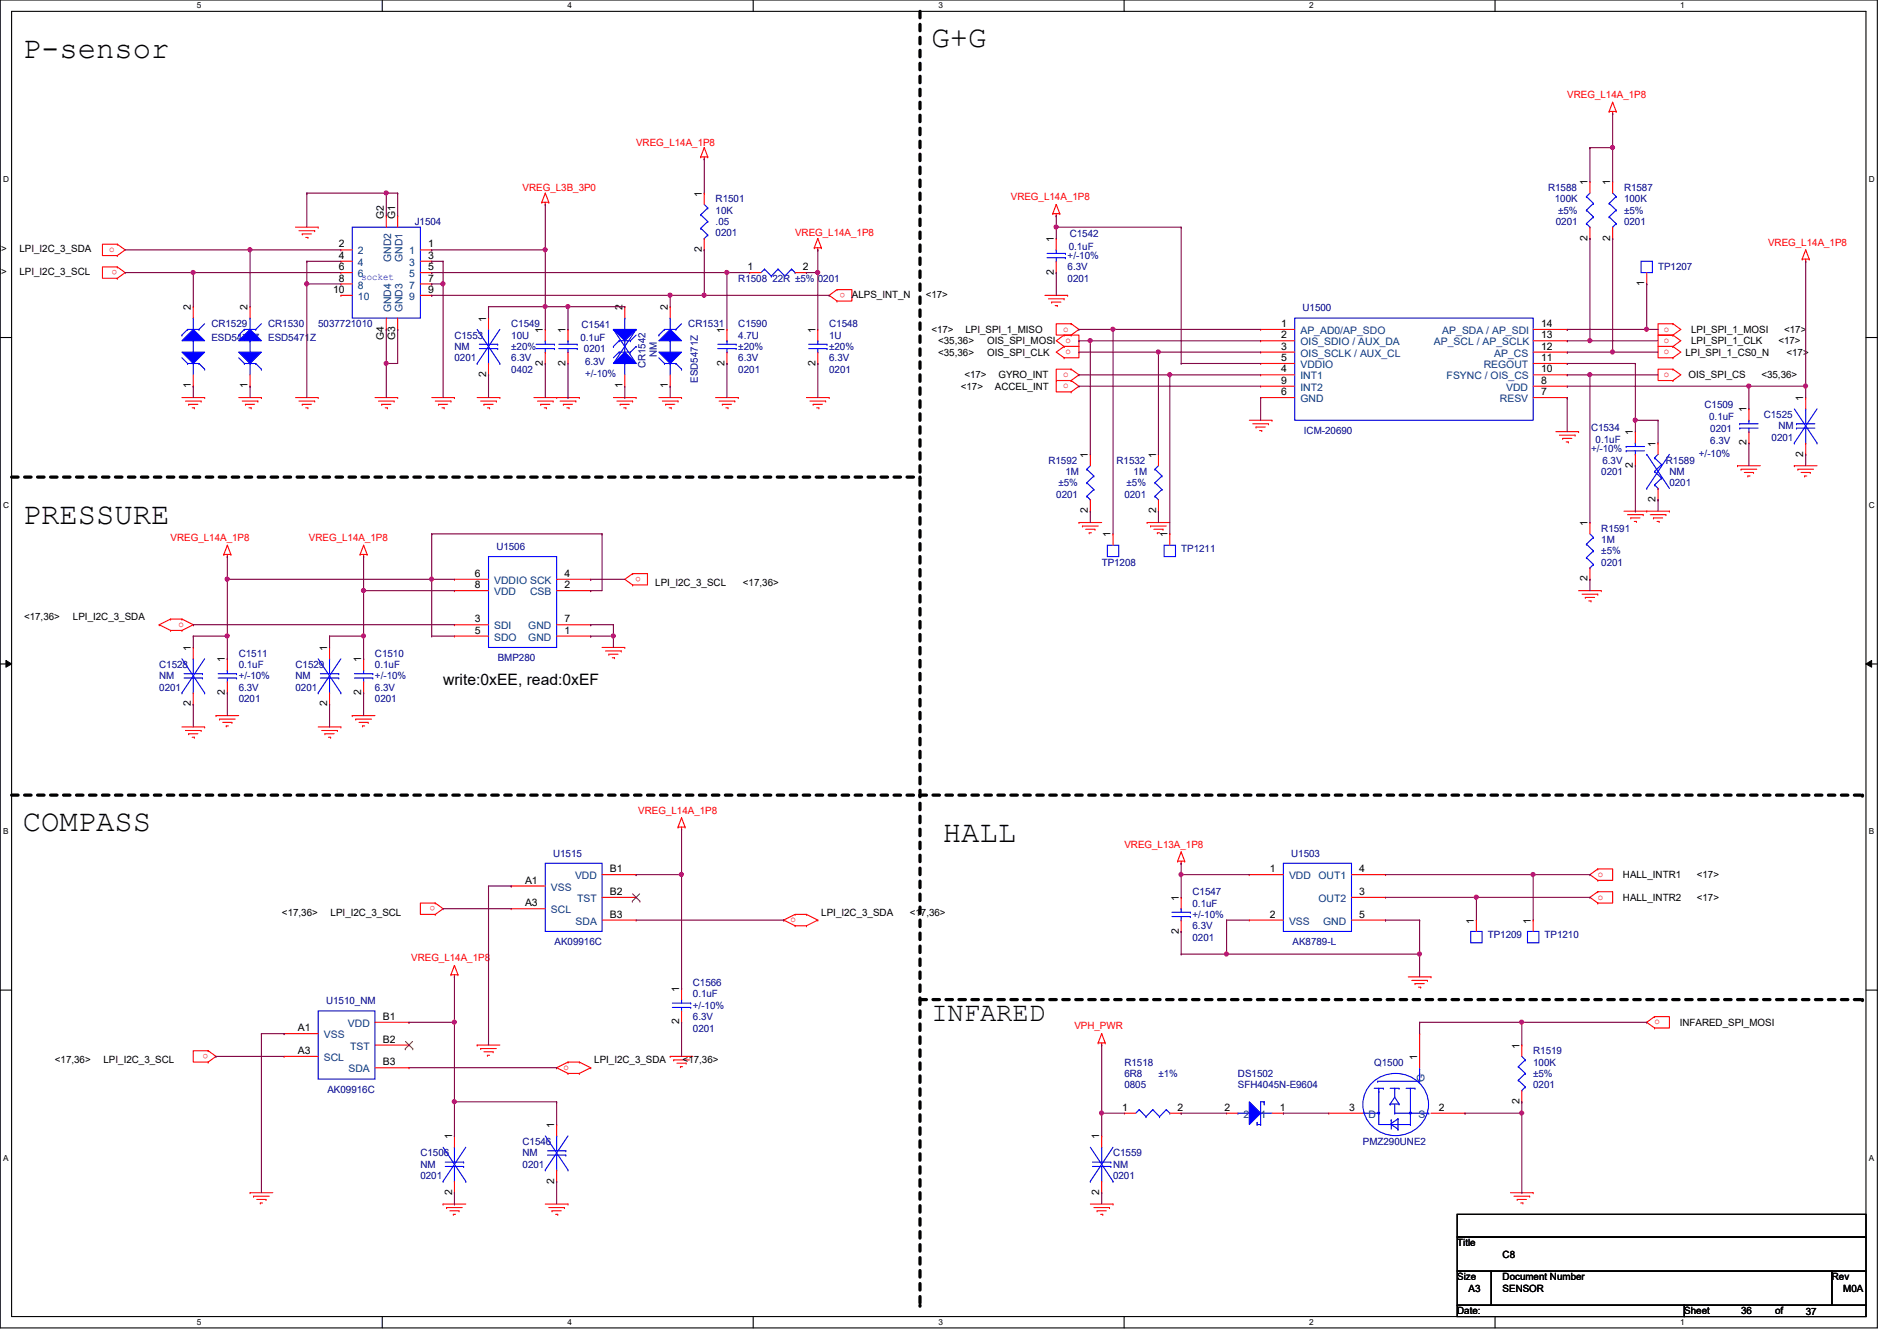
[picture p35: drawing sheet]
<svg xmlns="http://www.w3.org/2000/svg" width="297mm" height="210mm" viewBox="0 0 297 210" stroke-linecap="round" stroke-linejoin="round" font-family="sans-serif">
<defs><g id="words">
<g font-size="4.8">
<text x="3.6" y="9.1">P-sensor</text>
<text x="145.8" y="7.3">G+G</text>
<text x="3.6" y="82">PRESSURE</text>
<text x="3.6" y="130">COMPASS</text>
<text x="147.6" y="131.8">HALL</text>
</g>
<text font-size="4.2" x="145.8" y="159.9">INFARED</text>
<text font-size="2.5" x="69.4" y="107.1">write:0xEE, read:0xEF</text>
<g font-size="1.6" fill="#f00">
<text x="245.4" y="15.3">VREG_L14A_1P8</text>
<text x="99.6" y="22.8">VREG_L14A_1P8</text>
<text x="81.8" y="29.9">VREG_L3B_3P0</text>
<text x="158.3" y="31.3">VREG_L14A_1P8</text>
<text x="17.1" y="39.5">o</text>
<text x="124.5" y="37">VREG_L14A_1P8</text>
<text x="276.9" y="38.4">VREG_L14A_1P8</text>
<text x="18.4" y="42.2" transform="rotate(180 18.4 42.2)">o</text>
<text x="132.3" y="45.8" transform="rotate(180 132.3 45.8)">o</text>
<text x="166.5" y="51.9">o</text>
<text x="166.8" y="53.7">o</text>
<text x="260.5" y="53.7">o</text>
<text x="260.5" y="51.9">o</text>
<text x="166.5" y="59">o</text>
<text x="166.8" y="55.5">o</text>
<text x="260.5" y="59">o</text>
<text x="260.5" y="55.5">o</text>
<text x="166.5" y="60.8">o</text>
<text x="26.7" y="84.7">VREG_L14A_1P8</text>
<text x="48.4" y="84.7">VREG_L14A_1P8</text>
<text x="100.3" y="90.3" transform="rotate(180 100.3 90.3)">o</text>
<text x="27.9" y="98.1">o</text>
<text x="99.9" y="127.3">VREG_L14A_1P8</text>
<text x="176.1" y="132.7">VREG_L13A_1P8</text>
<text x="250.2" y="137.2">o</text>
<text x="68.2" y="141.8" transform="rotate(180 68.2 141.8)">o</text>
<text x="250.2" y="140.8">o</text>
<text x="123.8" y="144.4">o</text>
<text x="64.4" y="150.5">VREG_L14A_1P8</text>
<text x="168.2" y="161.1">VPH_PWR</text>
<text x="259.1" y="160.4">o</text>
<text x="32.6" y="164.9" transform="rotate(180 32.6 164.9)">o</text>
<text x="88.2" y="167.5">o</text>
</g>
<g font-size="1.6" fill="#000080">
<text x="242.4" y="29.9">R1588</text>
<text x="254.3" y="29.9">R1587</text>
<text x="64.9" y="35.2">J1504</text>
<text x="112.1" y="31.7">R1501</text>
<text x="112.1" y="33.4">10K</text>
<text x="112.1" y="35.2">.05</text>
<text x="243.5" y="31.7">100K</text>
<text x="243.6" y="35.2">0201</text>
<text x="244" y="33.4">±5%</text>
<text x="254.3" y="31.7">100K</text>
<text x="254.3" y="33.4">±5%</text>
<text x="254.3" y="35.2">0201</text>
<text x="112.1" y="37">0201</text>
<text x="167.2" y="40.6">+/-10%</text>
<text x="167.3" y="39.1">0.1uF</text>
<text x="167.5" y="37.2">C1542</text>
<text x="115.6" y="44.1">R1508 22R ±5% 0201</text>
<text x="167.2" y="44.1">0201</text>
<text x="167.2" y="42.3">6.3V</text>
<text x="259.6" y="42.3">TP1207</text>
<text x="33.1" y="51.2">CR1529</text>
<text x="33.1" y="53.3">ESD5471Z</text>
<text x="42" y="51.2">CR1530</text>
<text x="42" y="53.3">ESD5471Z</text>
<text x="49.8" y="51.2">5037721010</text>
<text x="71.2" y="53">C1553</text>
<text x="80" y="51.2">C1549</text>
<text x="80" y="53">10U</text>
<text x="90.9" y="53.3">0.1uF</text>
<text x="91.1" y="51.4">C1541</text>
<text x="107.8" y="51.2">CR1531</text>
<text x="115.6" y="51.2">C1590</text>
<text x="115.6" y="53">4.7U</text>
<text x="129.8" y="51.2">C1548</text>
<text x="129.8" y="53">1U</text>
<text x="204" y="48.7">U1500</text>
<text x="71.2" y="54.8">NM</text>
<text x="71.2" y="56.6">0201</text>
<text x="80" y="58.3">0402</text>
<text x="80" y="56.6">6.3V</text>
<text x="80" y="54.8">±20%</text>
<text x="91.4" y="55.1">0201</text>
<text x="91.6" y="57.1">6.3V</text>
<text x="91.6" y="59.1">+/-10%</text>
<text x="101.1" y="57.6" transform="rotate(-90 101.1 57.6)">CR1542</text>
<text x="102.9" y="55.8" transform="rotate(-90 102.9 55.8)">NM</text>
<text x="109.3" y="59.9" transform="rotate(-90 109.3 59.9)">ESD5471Z</text>
<text x="115.6" y="58.3">0201</text>
<text x="115.6" y="56.6">6.3V</text>
<text x="115.6" y="54.8">±20%</text>
<text x="129.8" y="58.3">0201</text>
<text x="129.8" y="56.6">6.3V</text>
<text x="129.8" y="54.8">±20%</text>
<text x="266.9" y="63.8">C1509</text>
<text x="267.6" y="65.8">0.1uF</text>
<text x="276.2" y="65.4">C1525</text>
<text x="204.2" y="67.9">ICM-20690</text>
<text x="249.1" y="67.4">C1534</text>
<text x="249.1" y="70.8">+/-10%</text>
<text x="249.8" y="69.3">0.1uF</text>
<text x="266" y="71.5">+/-10%</text>
<text x="267.8" y="67.6">0201</text>
<text x="267.8" y="69.6">6.3V</text>
<text x="277.4" y="69">0201</text>
<text x="278.5" y="67.2">NM</text>
<text x="164.2" y="72.6">R1592</text>
<text x="165.4" y="77.9">0201</text>
<text x="165.7" y="76.1">±5%</text>
<text x="166.8" y="74.3">1M</text>
<text x="174.8" y="72.6">R1532</text>
<text x="176.1" y="77.9">0201</text>
<text x="176.4" y="76.1">±5%</text>
<text x="177.5" y="74.3">1M</text>
<text x="250.7" y="74.3">0201</text>
<text x="250.9" y="72.6">6.3V</text>
<text x="260.9" y="72.6">R1589</text>
<text x="261.4" y="74.3">NM</text>
<text x="261.4" y="76.1">0201</text>
<text x="250.7" y="83.2">R1591</text>
<text x="77.7" y="86.1">U1506</text>
<text x="172.5" y="88.6">TP1208</text>
<text x="185" y="86.4">TP1211</text>
<text x="250.7" y="85">1M</text>
<text x="250.7" y="86.8">±5%</text>
<text x="250.7" y="88.6">0201</text>
<text x="24.9" y="104.6">C1528</text>
<text x="24.9" y="106.3">NM</text>
<text x="37.4" y="102.8">C1511</text>
<text x="37.4" y="104.6">0.1uF</text>
<text x="37.4" y="106.3">+/-10%</text>
<text x="46.3" y="104.6">C1529</text>
<text x="46.3" y="106.3">NM</text>
<text x="58.7" y="102.8">C1510</text>
<text x="58.7" y="104.6">0.1uF</text>
<text x="58.7" y="106.3">+/-10%</text>
<text x="77.9" y="103.5">BMP280</text>
<text x="24.9" y="108.1">0201</text>
<text x="37.4" y="109.9">0201</text>
<text x="37.4" y="108.1">6.3V</text>
<text x="46.3" y="108.1">0201</text>
<text x="58.7" y="109.9">0201</text>
<text x="58.7" y="108.1">6.3V</text>
<text x="86.6" y="134.1">U1515</text>
<text x="202.2" y="134.1">U1503</text>
<text x="186.7" y="140.1">C1547</text>
<text x="186.7" y="141.9">0.1uF</text>
<text x="186.7" y="143.7">+/-10%</text>
<text x="86.8" y="148">AK09916C</text>
<text x="186.7" y="147.2">0201</text>
<text x="186.7" y="145.5">6.3V</text>
<text x="202.4" y="148">AK8789-L</text>
<text x="233" y="146.9">TP1209</text>
<text x="241.8" y="146.9">TP1210</text>
<text x="108.5" y="154.3">C1566</text>
<text x="51.1" y="157.2">U1510_NM</text>
<text x="108.5" y="156.1">0.1uF</text>
<text x="108.5" y="161.5">0201</text>
<text x="108.5" y="159.7">6.3V</text>
<text x="108.5" y="157.9">+/-10%</text>
<text x="176.1" y="166.8">R1518</text>
<text x="215.2" y="166.8">Q1500</text>
<text x="240.1" y="165">R1519</text>
<text x="240.1" y="166.8">100K</text>
<text x="51.3" y="171.1">AK09916C</text>
<text x="176.1" y="168.6">6R8</text>
<text x="176.1" y="170.3">0805</text>
<text x="181.4" y="168.6">±1%</text>
<text x="193.8" y="168.6">DS1502</text>
<text x="193.8" y="170.3">SFH4045N-E9604</text>
<text x="240.1" y="168.6">±5%</text>
<text x="240.1" y="170.3">0201</text>
<text x="81.8" y="179.2">C1546</text>
<text x="213.4" y="179.2">PMZ290UNE2</text>
<text x="65.8" y="181">C1506</text>
<text x="65.8" y="182.8">NM</text>
<text x="65.8" y="184.6">0201</text>
<text x="81.8" y="181">NM</text>
<text x="81.8" y="182.8">0201</text>
<text x="174.3" y="181">C1559</text>
<text x="174.3" y="182.8">NM</text>
<text x="174.3" y="184.6">0201</text>
</g>
<g font-size="1.6">
<text x="248.6" y="29" transform="rotate(-90 248.6 29)">1</text>
<text x="252.1" y="29" transform="rotate(-90 252.1 29)">1</text>
<text x="60.1" y="34.3" transform="rotate(-90 60.1 34.3)">G2</text>
<text x="61.9" y="34.3" transform="rotate(-90 61.9 34.3)">G1</text>
<text x="109.9" y="30.8" transform="rotate(-90 109.9 30.8)">1</text>
<text x="-.7" y="39.5">6&gt;</text>
<text x="3" y="39.5">LPI_I2C_3_SDA</text>
<text x="53" y="38.7">2</text>
<text x="53" y="40.5">4</text>
<text x="67.1" y="38.7">1</text>
<text x="67.1" y="40.5">3</text>
<text x="109.9" y="39.5" transform="rotate(-90 109.9 39.5)">2</text>
<text x="165" y="37.9" transform="rotate(-90 165 37.9)">1</text>
<text x="248.6" y="37.7" transform="rotate(-90 248.6 37.7)">2</text>
<text x="252.1" y="37.7" transform="rotate(-90 252.1 37.7)">2</text>
<text x="-.7" y="43.1">6&gt;</text>
<text x="3" y="43.1">LPI_I2C_3_SCL</text>
<text x="52.2" y="45.8">10</text>
<text x="53" y="42.3">6</text>
<text x="53" y="44.1">8</text>
<text x="67.1" y="42.3">5</text>
<text x="67.1" y="44.1">7</text>
<text x="67.1" y="45.8">9</text>
<text x="117" y="42.3">1</text>
<text x="125.7" y="42.3">2</text>
<text x="133.4" y="46.6">ALPS_INT_N</text>
<text x="144.9" y="46.6">&lt;17&gt;</text>
<text x="165" y="43" transform="rotate(-90 165 43)">2</text>
<text x="257.5" y="44.8" transform="rotate(-90 257.5 44.8)">1</text>
<text x="29.9" y="48.6" transform="rotate(-90 29.9 48.6)">2</text>
<text x="38.8" y="48.6" transform="rotate(-90 38.8 48.6)">2</text>
<text x="60.1" y="53.2" transform="rotate(-90 60.1 53.2)">G4</text>
<text x="61.9" y="53.2" transform="rotate(-90 61.9 53.2)">G3</text>
<text x="76.1" y="50.3" transform="rotate(-90 76.1 50.3)">1</text>
<text x="85" y="52.1" transform="rotate(-90 85 52.1)">1</text>
<text x="88.6" y="52.1" transform="rotate(-90 88.6 52.1)">1</text>
<text x="97.4" y="48.6" transform="rotate(-90 97.4 48.6)">2</text>
<text x="104.6" y="48.6" transform="rotate(-90 104.6 48.6)">2</text>
<text x="113.5" y="52.1" transform="rotate(-90 113.5 52.1)">1</text>
<text x="127.7" y="52.1" transform="rotate(-90 127.7 52.1)">1</text>
<text x="145.8" y="52.1">&lt;17&gt;</text>
<text x="146.9" y="53.9">&lt;35,36&gt;</text>
<text x="151.2" y="52.1">LPI_SPI_1_MISO</text>
<text x="154.6" y="53.9">OIS_SPI_MOSI</text>
<text x="200.6" y="51.2">1</text>
<text x="200.6" y="53">2</text>
<text x="241.3" y="53">13</text>
<text x="241.3" y="51.2">14</text>
<text x="264.8" y="53.9">LPI_SPI_1_CLK</text>
<text x="264.8" y="52.1">LPI_SPI_1_MOSI</text>
<text x="278.5" y="53.9">&lt;17&gt;</text>
<text x="279.4" y="52.1">&lt;17&gt;</text>
<text x="76.1" y="59" transform="rotate(-90 76.1 59)">2</text>
<text x="85" y="57.2" transform="rotate(-90 85 57.2)">2</text>
<text x="88.6" y="57.2" transform="rotate(-90 88.6 57.2)">2</text>
<text x="113.5" y="57.2" transform="rotate(-90 113.5 57.2)">2</text>
<text x="127.7" y="57.2" transform="rotate(-90 127.7 57.2)">2</text>
<text x="146.9" y="55.7">&lt;35,36&gt;</text>
<text x="151" y="59.2">&lt;17&gt;</text>
<text x="154.6" y="55.7">OIS_SPI_CLK</text>
<text x="156.3" y="59.2">GYRO_INT</text>
<text x="200.6" y="54.7">3</text>
<text x="200.6" y="58.3">4</text>
<text x="200.6" y="56.5">5</text>
<text x="241.3" y="58.3">10</text>
<text x="241.3" y="56.5">11</text>
<text x="241.3" y="54.7">12</text>
<text x="263.9" y="55.7">LPI_SPI_1_CS0_N</text>
<text x="264.4" y="59.2">OIS_SPI_CS</text>
<text x="275.8" y="59.2">&lt;35,36&gt;</text>
<text x="279.7" y="55.7">&lt;17&gt;</text>
<text x="29.9" y="60.8" transform="rotate(-90 29.9 60.8)">1</text>
<text x="38.8" y="60.8" transform="rotate(-90 38.8 60.8)">1</text>
<text x="97.4" y="60.8" transform="rotate(-90 97.4 60.8)">1</text>
<text x="104.6" y="60.8" transform="rotate(-90 104.6 60.8)">1</text>
<text x="150.4" y="61">&lt;17&gt;</text>
<text x="155.8" y="61">ACCEL_INT</text>
<text x="200.6" y="61.8">6</text>
<text x="200.6" y="60.1">9</text>
<text x="241.3" y="61.8">7</text>
<text x="241.3" y="60.1">8</text>
<text x="273.5" y="64.6" transform="rotate(-90 273.5 64.6)">1</text>
<text x="282.4" y="62.8" transform="rotate(-90 282.4 62.8)">1</text>
<text x="170.3" y="71.7" transform="rotate(-90 170.3 71.7)">1</text>
<text x="181" y="71.7" transform="rotate(-90 181 71.7)">1</text>
<text x="255.7" y="68.1" transform="rotate(-90 255.7 68.1)">1</text>
<text x="259.2" y="69.9" transform="rotate(-90 259.2 69.9)">1</text>
<text x="273.5" y="69.7" transform="rotate(-90 273.5 69.7)">2</text>
<text x="282.4" y="71.5" transform="rotate(-90 282.4 71.5)">2</text>
<text x="255.7" y="73.2" transform="rotate(-90 255.7 73.2)">2</text>
<text x="170.3" y="80.3" transform="rotate(-90 170.3 80.3)">2</text>
<text x="181" y="80.3" transform="rotate(-90 181 80.3)">2</text>
<text x="248.6" y="82.3" transform="rotate(-90 248.6 82.3)">1</text>
<text x="259.2" y="78.6" transform="rotate(-90 259.2 78.6)">2</text>
<text x="173.9" y="84.1" transform="rotate(-90 173.9 84.1)">1</text>
<text x="182.8" y="84.1" transform="rotate(-90 182.8 84.1)">1</text>
<text x="74.4" y="90.3">6</text>
<text x="74.4" y="92.1">8</text>
<text x="88.4" y="92.1">2</text>
<text x="88.4" y="90.3">4</text>
<text x="102.6" y="91.8">LPI_I2C_3_SCL</text>
<text x="116.3" y="91.8">&lt;17,36&gt;</text>
<text x="248.6" y="91" transform="rotate(-90 248.6 91)">2</text>
<text x="3.8" y="97.1">&lt;17,36&gt;</text>
<text x="11.4" y="97.1">LPI_I2C_3_SDA</text>
<text x="29.9" y="101.9" transform="rotate(-90 29.9 101.9)">1</text>
<text x="51.2" y="101.9" transform="rotate(-90 51.2 101.9)">1</text>
<text x="74.4" y="97.4">3</text>
<text x="74.4" y="99.2">5</text>
<text x="88.4" y="99.2">1</text>
<text x="88.4" y="97.4">7</text>
<text x="35.2" y="103.7" transform="rotate(-90 35.2 103.7)">1</text>
<text x="56.6" y="103.7" transform="rotate(-90 56.6 103.7)">1</text>
<text x="29.9" y="110.6" transform="rotate(-90 29.9 110.6)">2</text>
<text x="35.2" y="108.8" transform="rotate(-90 35.2 108.8)">2</text>
<text x="51.2" y="110.6" transform="rotate(-90 51.2 110.6)">2</text>
<text x="56.6" y="108.8" transform="rotate(-90 56.6 108.8)">2</text>
<text x="95.5" y="136.5">B1</text>
<text x="198.8" y="136.5">1</text>
<text x="212.8" y="136.5">4</text>
<text x="254.1" y="137.5">HALL_INTR1</text>
<text x="265.7" y="137.5">&lt;17&gt;</text>
<text x="44.2" y="143.3">&lt;17,36&gt;</text>
<text x="51.8" y="143.3">LPI_I2C_3_SCL</text>
<text x="82.2" y="138.3">A1</text>
<text x="82.2" y="141.9">A3</text>
<text x="95.5" y="140.1">B2</text>
<text x="95.5" y="143.6">B3</text>
<text x="128.6" y="143.3">LPI_I2C_3_SDA</text>
<text x="142.4" y="143.3">&lt;17,36&gt;</text>
<text x="184.6" y="141" transform="rotate(-90 184.6 141)">1</text>
<text x="198.8" y="143.6">2</text>
<text x="212.8" y="140.1">3</text>
<text x="212.8" y="143.6">5</text>
<text x="254.1" y="141">HALL_INTR2</text>
<text x="265.7" y="141">&lt;17&gt;</text>
<text x="184.6" y="146.1" transform="rotate(-90 184.6 146.1)">2</text>
<text x="230.8" y="144.6" transform="rotate(-90 230.8 144.6)">1</text>
<text x="239.7" y="144.6" transform="rotate(-90 239.7 144.6)">1</text>
<text x="106.3" y="155.2" transform="rotate(-90 106.3 155.2)">1</text>
<text x="46.6" y="161.4">A1</text>
<text x="59.9" y="159.6">B1</text>
<text x="106.3" y="160.4" transform="rotate(-90 106.3 160.4)">2</text>
<text x="263" y="160.6">INFARED_SPI_MOSI</text>
<text x="8.6" y="166.5">&lt;17,36&gt;</text>
<text x="16.2" y="166.5">LPI_I2C_3_SCL</text>
<text x="46.6" y="165">A3</text>
<text x="59.9" y="163.2">B2</text>
<text x="59.9" y="166.8">B3</text>
<text x="93" y="166.5">LPI_I2C_3_SDA</text>
<text x="106.9" y="166.5">&lt;17,36&gt;</text>
<text x="221.9" y="165.9" transform="rotate(-90 221.9 165.9)">1</text>
<text x="237.9" y="164.1" transform="rotate(-90 237.9 164.1)">1</text>
<text x="175.7" y="173.9">1</text>
<text x="184.4" y="173.9">2</text>
<text x="191.7" y="173.9">2</text>
<text x="200.4" y="173.9">1</text>
<text x="211.3" y="173.9">3</text>
<text x="225.3" y="173.9">2</text>
<text x="237.9" y="172.8" transform="rotate(-90 237.9 172.8)">2</text>
<text x="70.8" y="178.4" transform="rotate(-90 70.8 178.4)">1</text>
<text x="86.8" y="176.6" transform="rotate(-90 86.8 176.6)">1</text>
<text x="172.1" y="178.4" transform="rotate(-90 172.1 178.4)">1</text>
<text x="86.8" y="185.3" transform="rotate(-90 86.8 185.3)">2</text>
<text x="70.8" y="187" transform="rotate(-90 70.8 187)">2</text>
<text x="172.1" y="187" transform="rotate(-90 172.1 187)">2</text>
<text x="228.2" y="195.1">Title</text>
<text x="235.3" y="196.8">C8</text>
<text x="228.2" y="200.4">Size</text>
<text x="230" y="202.2">A3</text>
<text x="235.3" y="200.4">Document Number</text>
<text x="235.3" y="202.2">SENSOR</text>
<text x="286.8" y="200.4">Rev</text>
<text x="288.6" y="202.2">M0A</text>
<text x="228.2" y="205.7">Date:</text>
<text x="263.7" y="205.7">Sheet</text>
<text x="272.6" y="205.7">36</text>
<text x="278" y="205.7">of</text>
<text x="282.7" y="205.9">37</text>
</g>
<g font-size="1.6" fill="#004080">
<text x="56" y="39.8">2</text>
<text x="56" y="41.6">4</text>
<text x="61.3" y="41" transform="rotate(-90 61.3 41)">GND2</text>
<text x="63" y="41" transform="rotate(-90 63 41)">GND1</text>
<text x="64" y="39.8">1</text>
<text x="64" y="41.6">3</text>
<text x="56" y="43.4">6</text>
<text x="56" y="45.2">8</text>
<text x="56" y="46.9">10</text>
<text x="64" y="43.4">5</text>
<text x="64" y="45.2">7</text>
<text x="64" y="46.9">9</text>
<text x="61.3" y="48.9" transform="rotate(-90 61.3 48.9)">GND4</text>
<text x="63" y="48.9" transform="rotate(-90 63 48.9)">GND3</text>
<text x="203.6" y="52.3">AP_AD0/AP_SDO</text>
<text x="225.8" y="52.3">AP_SDA / AP_SDI</text>
<text x="203.6" y="54.1">OIS_SDIO / AUX_DA</text>
<text x="203.6" y="55.8">OIS_SCLK / AUX_CL</text>
<text x="203.6" y="59.4">INT1</text>
<text x="203.6" y="57.6">VDDIO</text>
<text x="224.5" y="54.1">AP_SCL / AP_SCLK</text>
<text x="226.5" y="59.4">FSYNC / OIS_CS</text>
<text x="232.3" y="57.6">REGOUT</text>
<text x="234" y="55.8">AP_CS</text>
<text x="203.6" y="62.9">GND</text>
<text x="203.6" y="61.2">INT2</text>
<text x="234.9" y="62.9">RESV</text>
<text x="235.8" y="61.2">VDD</text>
<text x="77.4" y="91.4">VDDIO SCK</text>
<text x="77.4" y="93.2">VDD</text>
<text x="83" y="93.2">CSB</text>
<text x="77.4" y="98.5">SDI</text>
<text x="77.4" y="100.3">SDO</text>
<text x="82.7" y="100.3">GND</text>
<text x="82.7" y="98.5">GND</text>
<text x="90" y="137.6">VDD</text>
<text x="201.8" y="137.6">VDD</text>
<text x="206.5" y="137.6">OUT1</text>
<text x="86.3" y="139.4">VSS</text>
<text x="86.3" y="143">SCL</text>
<text x="90.4" y="141.2">TST</text>
<text x="206.5" y="141.2">OUT2</text>
<text x="90.1" y="144.7">SDA</text>
<text x="201.8" y="144.7">VSS</text>
<text x="207.2" y="144.7">GND</text>
<text x="54.5" y="160.7">VDD</text>
<text x="50.7" y="162.5">VSS</text>
<text x="50.7" y="166.1">SCL</text>
<text x="54.6" y="167.9">SDA</text>
<text x="54.8" y="164.3">TST</text>
<text x="223.1" y="169.3" transform="rotate(-90 223.1 169.3)">G</text>
<text x="194.7" y="175">2</text>
<text x="197.4" y="175">1</text>
<text x="214.3" y="175">D</text>
<text x="222.1" y="175">S</text>
</g>
<text font-size="1.6" fill="#00f" x="56.6" y="43.9">socket</text>
<g font-size="1.3">
<text x="30.8" y="1.3">5</text>
<text x="88.9" y="1.3">4</text>
<text x="146.9" y="1.3">3</text>
<text x="205" y="1.3">2</text>
<text x="263.1" y="1.3">1</text>
<text x=".5" y="28.4">D</text>
<text x="292.6" y="28.4">D</text>
<text x=".5" y="79.5">C</text>
<text x="292.6" y="79.5">C</text>
<text x=".5" y="130.6">B</text>
<text x="292.6" y="130.6">B</text>
<text x=".5" y="181.7">A</text>
<text x="292.6" y="181.7">A</text>
<text x="30.8" y="207.4">5</text>
<text x="88.9" y="207.4">4</text>
<text x="146.9" y="207.4">3</text>
<text x="205" y="207.4">2</text>
<text x="263.1" y="207.4">1</text>
</g>
</g></defs>
<path d="M0 0h294v207.9h-294zM1.8 1.8h290.4v204.3h-290.4z" fill="none" stroke="#000" stroke-width=".17"/>
<g fill="#fff">
<path d="M30.8 .2h.7v1.4h-.7z"/>
<path d="M30.8 206.2h.7v1.4h-.7z"/>
</g>
<path d="M59.9 0v1.8M59.9 206.1v1.8" fill="none" stroke="#000" stroke-width=".17"/>
<g fill="#fff">
<path d="M88.9 .2h.6v1.4h-.6z"/>
<path d="M88.9 206.2h.6v1.4h-.6z"/>
</g>
<path d="M117.9 0v1.8M117.9 206.1v1.8" fill="none" stroke="#000" stroke-width=".17"/>
<g fill="#fff">
<path d="M146.9 .2h.7v1.4h-.7z"/>
<path d="M146.9 206.2h.7v1.4h-.7z"/>
</g>
<path d="M176 0v1.8M176 206.1v1.8" fill="none" stroke="#000" stroke-width=".17"/>
<g fill="#fff">
<path d="M205 .2h.7v1.4h-.7z"/>
<path d="M205 206.2h.7v1.4h-.7z"/>
</g>
<path d="M234.1 0v1.8M234.1 206.1v1.8" fill="none" stroke="#000" stroke-width=".17"/>
<g fill="#fff">
<path d="M263.1 .2h.7v1.4h-.7z"/>
<path d="M263.1 206.2h.7v1.4h-.7z"/>
<path d="M.5 27.3h.9v1.4h-.9z"/>
<path d="M292.6 27.3h.9v1.4h-.9z"/>
<path d="M.5 78.4h.9v1.4h-.9z"/>
<path d="M292.6 78.4h.9v1.4h-.9z"/>
</g>
<path d="M0 52.8h1.8M292.2 52.8h1.8" fill="none" stroke="#000" stroke-width=".17"/>
<g fill="#fff">
<path d="M.5 129.5h.8v1.4h-.8z"/>
<path d="M292.6 129.5h.9v1.4h-.9z"/>
</g>
<path d="M0 103.9h1.8M292.2 103.9h1.8" fill="none" stroke="#000" stroke-width=".17"/>
<path d="M.9 103.4l.9 .5-.9 .5zM292.2 103.9l.9-.5v1z" fill="#000"/>
<path d="M.9 103.4l.9 .5-.9 .5zM292.2 103.9l.9-.5v1z" fill="none" stroke="#000" stroke-width=".16"/>
<g fill="#fff">
<path d="M.5 180.5h.8v1.4h-.8z"/>
<path d="M292.6 180.5h.9v1.4h-.9z"/>
</g>
<path d="M0 155h1.8M292.2 155h1.8M228.2 190.1h64v3.5h-64zM228.2 193.6h64v5.4h-64zM228.2 199h5.3v5.3h-5.3zM233.5 199h53.3v5.3h-53.3zM286.8 199h5.4v5.3h-5.4zM228.2 204.3h35.5v1.8h-35.5zM263.7 204.3h28.5v1.8h-28.5z" fill="none" stroke="#000" stroke-width=".17"/>
<path d="M144.1 1.8v202.5M1.8 74.7h142.3M1.8 124.5h142.3M144.1 124.5h147.5M144.1 156.5h147.5" fill="none" stroke="#000" stroke-width=".51" stroke-dasharray="1 1"/>
<g fill="#000" stroke-dasharray="1 1">
<circle cx="144.1" cy="74.7" r=".25"/>
<circle cx="144.1" cy="124.5" r=".25"/>
<circle cx="291.6" cy="124.5" r=".25"/>
<circle cx="291.6" cy="156.5" r=".25"/>
<circle cx="144.1" cy="204.3" r=".25"/>
</g>
<g fill="none" stroke="#f00" stroke-width=".17">
<path d="M252 17.4h.1M252 17.4h1.1M252.5 17.8h.1M252.5 16h.1M252.5 17.4v.4M252.5 16l-.5 1.4M252.5 16l.6 1.4M253.1 17.4h.1M18.4 38.2h.1M18.4 38.2h-2.4v1.8h2.4M18.4 38.2l1.2 .9-1.2 .9M46.3 35.6h3.5"/>
<path d="M46.8 36.1h2.5M47.3 36.6h.1M47.3 36.6h1.5M47.9 37.2h.3M48.2 37.2h.1M49.3 36.1h.1M49.8 35.6h.1M84.8 31.7h.1M84.8 31.7h1.1M85.4 32h.1M85.4 30.2h.1M85.4 31.7v.3"/>
<path d="M85.4 30.2l-.6 1.5M85.4 30.2l.5 1.5M85.9 31.7h.1M109.7 24.6h.1M109.7 24.6h1.1M110.3 24.9h.1M110.3 23.1h.1M110.3 30.2h.1M110.3 39.1h.1M110.3 24.6v.3M110.3 30.2v1.8M110.3 37.3v1.8"/>
<path d="M110.3 23.1l-.6 1.5M110.3 23.1l.5 1.5M110.8 24.6h.1M127.5 38.8h.1M127.5 38.8h1.1M128.1 39.1h.1M128.1 37.3h.1M128.1 38.8v.3M128.1 37.3l-.6 1.5M128.1 37.3l.5 1.5M128.6 38.8h.1M164.8 33.4h.1"/>
<path d="M164.8 33.4h1.1M165.4 33.8h.1M165.4 32h.1M165.4 33.4v.4M165.4 32l-.6 1.4M165.4 32l.5 1.4M165.9 33.4h.1M282.7 39.1h.1M282.7 39.1l.6 1.5M282.7 39.1l-.5 1.5M18.4 43.6h.1M18.4 41.8h.1"/>
<path d="M18.4 41.8h-2.4v1.8h2.4M18.4 40h.1M18.4 41.8l1.2 .9-1.2 .9M131.1 47.1h.1M131.1 45.3h.1M131.1 45.3h2.3v1.8h-2.3M131.1 45.3l-1.3 .9 1.3 .9M163.6 46.2h3.6M164.2 46.8h2.4M164.7 47.3h.1M164.7 47.3h1.4M165.2 47.8h.4"/>
<path d="M165.6 47.8h.1M166.6 46.8h.1M166.6 52.5h.1M166.6 54.2h.1M166.6 52.5h2.3v1.7h-2.3M166.6 56h.1M166.6 54.2h2.3v1.8h-2.3M166.6 52.5l-1.2 .8 1.2 .9M166.6 54.2l-1.2 .9 1.2 .9M167.2 46.2h.1M167.7 50.7h.1M167.7 52.5h.1"/>
<path d="M167.7 50.7h-2.3v1.8h2.3M167.7 57.8h.1M167.7 59.6h.1M167.7 57.8h-2.3v1.8h2.3M167.7 59.6h-2.3v1.7h2.3M167.7 50.7l1.2 .9-1.2 .9M167.7 57.8l1.2 .9-1.2 .9M167.7 59.6l1.2 .9-1.2 .8M262 52.5h.1M262 54.2h.1M262 52.5h-2.4v1.7h2.4M262 50.7h.1"/>
<path d="M262 50.7h-2.4v1.8h2.4M262 57.8h.1M262 59.6h.1M262 57.8h-2.4v1.8h2.4M262 56h.1M262 54.2h-2.4v1.8h2.4M262 52.5l1.2 .8-1.2 .9M262 50.7l1.2 .9-1.2 .9M262 57.8l1.2 .9-1.2 .9M262 54.2l1.2 .9-1.2 .9M282.2 40.6h.1M282.2 40.6h1.1"/>
<path d="M282.7 40.9h.1M282.7 40.6v.3M283.3 40.6h.1M28.5 62.2h3.5M29 62.8h2.5M29.5 63.3h.1M29.5 63.3h1.5M30.1 63.8h.3M30.4 63.8h.1M31.5 62.8h.1M32 62.2h.1M37.4 62.2h3.5"/>
<path d="M37.9 62.8h2.5M38.4 63.3h.1M38.4 63.3h1.5M39 63.8h.3M39.3 63.8h.1M40.4 62.8h.1M40.9 62.2h.1M46.3 62.2h3.5M46.8 62.8h2.5M47.3 63.3h.1M47.3 63.3h1.5M47.9 63.8h.3"/>
<path d="M48.2 63.8h.1M49.3 62.8h.1M49.8 62.2h.1M58.7 62.2h3.6M59.3 62.8h2.4M59.8 63.3h.1M59.8 63.3h1.4M60.3 63.8h.4M60.7 63.8h.1M61.7 62.8h.1M62.3 62.2h.1M67.6 62.2h3.6"/>
<path d="M68.2 62.8h2.4M68.7 63.3h.1M68.7 63.3h1.4M69.2 63.8h.4M69.6 63.8h.1M70.6 62.8h.1M71.2 62.2h.1M74.7 62.2h3.6M75.3 62.8h2.4M75.8 63.3h.1M75.8 63.3h1.4M76.3 63.8h.4"/>
<path d="M76.7 63.8h.1M77.7 62.8h.1M78.3 62.2h.1M83.6 62.2h7.1M84.2 62.8h2.4M84.7 63.3h.1M84.7 63.3h1.4M85.2 63.8h.4M85.6 63.8h.1M86.6 62.8h.1M87.2 62.2h.1M87.7 62.8h2.5"/>
<path d="M88.2 63.3h.1M88.2 63.3h1.5M88.8 63.8h.3M89.1 63.8h.1M90.2 62.8h.1M90.7 62.2h.1M96.1 62.2h3.5M96.6 62.8h2.5M97.1 63.3h.1M97.1 63.3h1.4M97.7 63.8h.3M98 63.8h.1"/>
<path d="M99.1 62.8h.1M99.6 62.2h.1M103.2 62.2h3.5M103.7 62.8h2.5M104.2 63.3h.1M104.2 63.3h1.5M104.8 63.8h.3M105.1 63.8h.1M106.2 62.8h.1M106.7 62.2h.1M112.1 62.2h3.5M112.6 62.8h2.5"/>
<path d="M113.1 63.3h.1M113.1 63.3h1.5M113.7 63.8h.3M114 63.8h.1M115.1 62.8h.1M115.6 62.2h.1M126.3 62.2h3.5M126.8 62.8h2.5M127.3 63.3h.1M127.3 63.3h1.5M127.9 63.8h.3M128.2 63.8h.1"/>
<path d="M129.3 62.8h.1M129.8 62.2h.1M167.7 61.3h.1M195.6 65.8h3.6M196.2 66.3h2.4M196.7 66.8h.1M196.7 66.8h1.4M197.2 67.4h.4M197.6 67.4h.1M198.6 66.3h.1M199.2 65.8h.1M243.6 67.6h3.6"/>
<path d="M244.2 68.1h2.4M244.7 68.6h.1M244.7 68.6h1.4M245.2 69.2h.4M245.6 69.2h.1M246.6 68.1h.1M247.2 67.6h.1M272.1 72.9h.1M272.1 72.9h3.5M272.6 73.4h.1M272.6 73.4h2.5M273.1 74h1.5"/>
<path d="M273.7 74.5h.1M273.7 74.5h.3M274.6 74h.1M281 72.9h.1M281 72.9h3.5M281.5 73.4h.1M281.5 73.4h2.5M282 74h1.5M282.6 74.5h.1M282.6 74.5h.3M283.5 74h.1M24.9 97.8h.1"/>
<path d="M24.9 97.8l1.8 .9M26.7 96.9h.1M26.7 98.7h.1M26.7 96.9l-1.8 .9M26.7 96.9h1.8M26.7 98.7h1.8M28.5 96.9h.1M28.5 98.7h.1M28.5 96.9l1.8 .9M30.3 97.8h.1M30.3 97.8l-1.8 .9M35 86.8h.1"/>
<path d="M35 86.8h1.1M35.6 87.1h.1M35.6 85.3h.1M35.6 86.8v.3M35.6 85.3l.5 1.5M35.6 85.3l-.6 1.5M36.1 86.8h.1M56.4 86.8h.1M56.4 86.8h1.1M56.9 87.1h.1M56.9 85.3h.1M56.9 86.8v.3"/>
<path d="M56.9 85.3l.6 1.5M56.9 85.3l-.5 1.5M57.5 86.8h.1M99.1 91.6h.1M99.1 89.8h.1M99.1 89.8h2.3v1.8h-2.3M99.1 89.8l-1.3 .9 1.3 .9M168.9 81.8h.1M168.9 81.8h3.6M169.5 82.3h.1M169.5 82.3h2.5M170 82.8h1.4"/>
<path d="M170.6 83.4h.1M170.6 83.4h.3M171.4 82.8h.1M179.6 81.8h.1M179.6 81.8h3.6M180.2 82.3h.1M180.2 82.3h2.4M180.7 82.8h1.4M181.2 83.4h.1M181.2 83.4h.4M182.1 82.8h.1M247.2 92.5h3.5"/>
<path d="M247.7 93h2.5M248.2 93.5h.1M248.2 93.5h1.5M248.8 94.1h.3M249.1 94.1h.1M250.2 93h.1M250.7 92.5h.1M254.3 80h7.1M254.8 80.6h2.5M255.4 81.1h.1M255.4 81.1h1.4M255.9 81.6h.3"/>
<path d="M256.2 81.6h.1M257.3 80.6h.1M257.8 80h.1M258.4 80.6h2.5M258.9 81.1h.1M258.9 81.1h1.4M259.5 81.6h.3M259.8 81.6h.1M260.9 80.6h.1M261.4 80h.1M28.5 113.8h3.5M29 114.3h2.5"/>
<path d="M29.5 114.9h.1M29.5 114.9h1.5M30.1 115.4h.3M30.4 115.4h.1M31.5 114.3h.1M32 113.8h.1M33.8 112h.1M33.8 112h3.6M34.4 112.6h.1M34.4 112.6h2.4M34.9 113.1h1.4M35.4 113.6h.1"/>
<path d="M35.4 113.6h.4M36.3 113.1h.1M49.8 113.8h3.6M50.4 114.3h2.4M50.9 114.9h.1M50.9 114.9h1.4M51.4 115.4h.4M51.8 115.4h.1M52.8 114.3h.1M53.4 113.8h.1M55.2 112h.1M55.2 112h3.5"/>
<path d="M55.7 112.6h.1M55.7 112.6h2.5M56.2 113.1h1.5M56.8 113.6h.1M56.8 113.6h.3M57.7 113.1h.1M94.3 101.3h3.5M94.8 101.9h2.5M95.3 102.4h.1M95.3 102.4h1.5M95.9 103h.3M96.2 103h.1"/>
<path d="M97.3 101.9h.1M97.8 101.3h.1M106.2 129.5h.1M106.2 129.5h1.1M106.7 129.8h.1M106.7 128h.1M106.7 129.5v.3M106.7 128l.6 1.5M106.7 128l-.5 1.5M107.3 129.5h.1M184.4 134.8h.1M184.4 134.8h1.1"/>
<path d="M185 135.1h.1M185 133.3h.1M185 134.8v.3M185 133.3l.5 1.5M185 133.3l-.6 1.5M185.5 134.8h.1M250.2 136h.1M250.2 137.8h.1M250.2 136h2.3v1.8h-2.3M250.2 139.6h.1M250.2 139.6h2.3v1.8h-2.3M250.2 136l-1.2 .9 1.2 .9"/>
<path d="M250.2 139.6l-1.2 .9 1.2 .9M68.2 143.1h.1M68.2 141.4h.1M68.2 141.4h-2.4v1.7h2.4M68.2 141.4l1.2 .8-1.2 .9M70.6 152.6h.1M70.6 152.6h1.1M71.2 152.9h.1M71.2 151.1h.1M71.2 152.6v.3M71.2 151.1l.5 1.5M71.2 151.1l-.6 1.5"/>
<path d="M71.7 152.6h.1M122.7 144h.1M122.7 144l1.8 .9M124.5 143.1h.1M124.5 144.9h.1M124.5 143.1h1.8M124.5 143.1l-1.8 .9M124.5 144.9h1.8M126.3 143.1h.1M126.3 144.9h.1M126.3 143.1l1.8 .9M128.1 144h.1"/>
<path d="M128.1 144l-1.8 .9M220.5 152.9h3.6M221.1 153.5h2.4M221.6 154h.1M221.6 154h1.4M222.1 154.5h.4M222.5 154.5h.1M223.5 153.5h.1M224.1 152.9h.1M250.2 141.4h.1M259.1 159.1h.1M259.1 159.1h2.3v1.8h-2.3"/>
<path d="M259.1 159.1l-1.3 .9 1.3 .9M32.6 166.2h.1M32.6 164.5h.1M32.6 164.5h-2.3v1.7h2.3M32.6 164.5l1.2 .9-1.2 .8M74.7 163.6h.1M74.7 163.6h3.6M75.3 164.1h.1M75.3 164.1h2.4M75.8 164.6h1.4M76.3 165.2h.1M76.3 165.2h.4"/>
<path d="M77.2 164.6h.1M87.2 167.1h.1M87.2 167.1l1.7 .9M88.9 166.2h.1M88.9 168h.1M88.9 166.2h1.8M88.9 166.2l-1.7 .9M88.9 168h1.8M90.7 166.2h.1M90.7 168h.1M90.7 166.2l1.8 .9M92.5 167.1h.1"/>
<path d="M92.5 167.1l-1.8 .9M104.9 165.4h.1M104.9 165.4h3.6M105.5 165.9h.1M105.5 165.9h2.4M106 166.4h1.4M106.5 167h.1M106.5 167h.4M107.4 166.4h.1M172 163.2h.1M172 163.2h1.1M172.5 163.6h.1"/>
<path d="M172.5 161.8h.1M172.5 163.2v.4M172.5 161.8l-.5 1.4M172.5 161.8l.6 1.4M173.1 163.2h.1M259.1 160.9h.1M39.2 186.7h.1M39.2 186.7h3.5M39.7 187.2h.1M39.7 187.2h2.5M40.2 187.7h1.5M40.8 188.3h.1"/>
<path d="M40.8 188.3h.3M41.7 187.7h.1M69.4 188.5h.1M69.4 188.5h3.5M69.9 189h.1M69.9 189h2.5M70.4 189.5h1.5M71 190.1h.1M71 190.1h.3M71.9 189.5h.1M85.4 188.5h3.5M85.9 189h2.5"/>
<path d="M86.4 189.5h.1M86.4 189.5h1.5M87 190.1h.3M87.3 190.1h.1M88.4 189h.1M88.9 188.5h.1M170.7 188.5h3.6M171.3 189h2.4M171.8 189.5h.1M171.8 189.5h1.4M172.3 190.1h.4M172.7 190.1h.1"/>
<path d="M173.7 189h.1M174.3 188.5h.1M236.5 186.7h3.6M237.1 187.2h2.4M237.6 187.7h.1M237.6 187.7h1.4M238.1 188.3h.4M238.5 188.3h.1M239.5 187.2h.1M240.1 186.7h.1"/>
</g>
<path d="M109.7 33.6h.1M109.7 35.7h.1M109.7 33.6l1.1 1.1M109.7 35.7l1.1 1.1M110.3 37.3h.1M110.3 32l.5 .6M110.8 32.6h.1M110.8 34.7h.1M110.8 36.8h.1M110.8 32.6l-1.1 1M110.8 34.7l-1.1 1M110.8 36.8l-.5 .5" fill="none" stroke="#00f" stroke-width=".17"/>
<path d="M103.2 55.1h3.5l-1.8 1.8z" fill="#00f"/>
<path d="M103.2 55.1h3.5l-1.8 1.8zM103.2 56l.9 .9M104.1 56.9h.1M104.1 56.9h1.7M104.9 56.9h.1M104.9 53.3h.1M104.9 53.3v1.8M104.9 56.9v1.8M105.8 56.9h.1M105.8 56.9l.9 .9M106.7 57.8h.1" fill="none" stroke="#00f" stroke-width=".17"/>
<path d="M103.2 53.3l1.7-1.7 1.8 1.7z" fill="#00f"/>
<g fill="none" stroke="#00f" stroke-width=".17">
<path d="M74.7 56.9h.1M74.7 51.6l3.6 5.3M75.1 53.9h2.8M75.1 54.6h2.8M76.5 51.6h.1M76.5 56.9h.1M76.5 51.6v2.3M76.5 54.6v2.3M77.9 53.9h.1M77.9 54.6h.1M78.3 56.9h.1M78.3 51.6l-3.6 5.3"/>
<path d="M103.2 53.3l1.7-1.7 1.8 1.7zM103.2 52.5h.1M104.1 51.6h.1M104.1 51.6h1.7M104.1 51.6l-.9 .9M104.9 49.8h.1M104.9 49.8v1.8M105.8 51.6h.1M106.7 50.7l-.9 .9M170.7 179.6l3.6 5.3M172.5 179.6h.1M172.5 179.6v2.3"/>
<path d="M174.3 179.6l-3.6 5.3M170.7 184.9h.1M171.1 181.9h2.8M171.1 182.6h2.8M172.5 184.9h.1M172.5 182.6v2.3M173.9 181.9h.1M173.9 182.6h.1M174.3 184.9h.1"/>
</g>
<path d="M76.5 49.8h.1M76.5 58.7h.1M76.5 49.8v1.8M76.5 56.9v1.8M104.9 48h.1M104.9 48v1.8M104.9 58.7v1.8M104.9 60.5h.1M172.5 177.8h.1M172.5 177.8v1.8M172.5 186.7h.1M172.5 184.9v1.8" fill="none" stroke="#f00" stroke-width=".17"/>
<path d="M195.6 172.5l1.8 1.7-1.8 1.8z" fill="#00f"/>
<g fill="none" stroke="#00f" stroke-width=".17">
<path d="M164 39.7h2.8M165.4 39.1h.1M165.4 39.1v.6M166.8 39.7h.1M119.7 42.1h.1M119.7 42.1l-.5 .6M119.7 42.1l1.1 1.1M120.8 43.2h.1M121.8 42.1h.1M121.8 42.1l-1 1.1M121.8 42.1l1.1 1.1M122.9 43.2h.1"/>
<path d="M123.9 42.1h.1M123.9 42.1l-1 1.1M123.9 42.1l.6 .6M124.5 42.7h.1M164 40.3h2.8M165.4 40.9h.1M165.4 40.3v.6M166.8 40.3h.1M281 69.3h.1M281 64l3.5 5.3M281.3 66.3h.1M281.3 67h.1"/>
<path d="M281.3 66.3h2.9M281.3 67h2.9M282.7 64h.1M282.7 69.3h.1M282.7 64v2.3M282.7 67v2.3M284.5 69.3h.1M284.5 64l-3.5 5.3M248.4 85.2h.1M248.4 87.3h.1M248.4 85.2l1.1 1M248.4 87.3l1.1 1"/>
<path d="M249 88.9h.1M249 83.6l.5 .5M249.5 84.1h.1M249.5 86.2h.1M249.5 88.3h.1M249.5 84.1l-1.1 1.1M249.5 86.2l-1.1 1.1M249.5 88.3l-.5 .6M85.4 135.1h8.9v10.7h-8.9zM193.8 174.2h.1M193.8 174.2h1.8M195.6 172.5l1.8 1.7-1.8 1.8z"/>
<path d="M196.8 176h.1M196.8 175.7h.1M196.8 176h.6M196.8 175.7v.3M197.4 174.2h.1M197.4 176h.1M197.4 174.2h1.8M197.9 172.5h.1M197.9 172.8h.1M197.9 172.5h-.5v3.5M197.9 172.5v.3"/>
</g>
<g fill="none" stroke="#f00" stroke-width=".17">
<path d="M165.4 37.3h.1M165.4 37.3v1.8M117.4 42.7h.1M117.4 42.7h1.8M124.5 42.7h1.8M126.3 42.7h.1M165.4 42.7h.1M165.4 40.9v1.8M282.7 62.2h.1M282.7 71.1h.1M282.7 62.2v1.8M282.7 69.3v1.8"/>
<path d="M249 81.8h.1M249 90.7h.1M249 81.8v1.8M249 88.9v1.8M80 138.7h.1M80 138.7h5.4M94.3 136.9h5.3M99.6 136.9h.1M80 142.2h.1M80 142.2h5.4M94.3 140.5h5.3M94.3 144h5.3"/>
<path d="M99.6 140.5h.1M99.6 144h.1M192.1 174.2h.1M192.1 174.2h1.7M199.2 174.2h1.8M201 174.2h.1"/>
</g>
<path d="M99.1 139.9l1.1 1.2M100.2 139.9l-1.2 1.2M99 141.1h.1M100.2 141.1h.1" fill="none" stroke="#804000" stroke-width=".16"/>
<path d="M28.5 55.1h3.5l-1.7 1.8z" fill="#00f"/>
<path d="M28.5 55.1h3.5l-1.7 1.8zM28.5 56l.9 .9M29.4 56.9h.1M29.4 56.9h1.8M30.3 56.9h.1M30.3 53.3h.1M30.3 53.3v1.8M30.3 56.9v1.8M31.2 56.9h.1M31.2 56.9l.8 .9M32 57.8h.1" fill="none" stroke="#00f" stroke-width=".17"/>
<path d="M28.5 53.3l1.8-1.7 1.7 1.7z" fill="#00f"/>
<g fill="none" stroke="#00f" stroke-width=".17">
<path d="M28.5 53.3l1.8-1.7 1.7 1.7zM28.5 52.5h.1M29.4 51.6h.1M29.4 51.6h1.8M29.4 51.6l-.9 .9M30.3 49.8h.1M30.3 49.8v1.8M31.2 51.6h.1M32 50.7l-.8 .9M257 40.9h1.7v1.8h-1.7zM257.8 71.1h.1M257.8 76.5h.1"/>
<path d="M257.8 71.1l3.6 5.4M259.1 71.7h.1M259.1 73.8h.1M259.1 75.9h.1M259.1 71.7l1.1 1M259.1 73.8l1.1 1M259.1 75.9l.5 .6M259.6 76.5h.1M259.6 71.1l-.5 .6M260.2 72.7h.1M260.2 74.8h.1M260.2 72.7l-1.1 1.1"/>
<path d="M260.2 74.8l-1.1 1.1M261.4 71.1l-3.6 5.4M76.5 87.1h10.7v14.2h-10.7zM55.5 105.5h2.9M55.5 106.1h2.9M56.9 104.9h.1M56.9 106.7h.1M56.9 104.9v.6M56.9 106.1v.6M58.4 105.5h.1M58.4 106.1h.1M183.5 142.8h2.9"/>
<path d="M183.5 143.5h2.9M185 142.2h.1M185 144h.1M185 142.2v.6M185 143.5v.5M186.4 142.8h.1M186.4 143.5h.1"/>
</g>
<g fill="none" stroke="#f00" stroke-width=".17">
<path d="M30.3 48h.1M30.3 48v1.8M30.3 58.7v1.8M257.8 44.4h.1M257.8 42.7v1.7M30.3 60.5h.1M259.6 69.3h.1M259.6 78.2h.1M259.6 69.3v1.8M259.6 76.5v1.7M71.2 97.8h.1M71.2 99.6h.1"/>
<path d="M71.2 90.7h.1M71.2 92.5h.1M71.2 99.6h5.3M71.2 92.5h5.3M71.2 97.8h5.3M71.2 90.7h5.3M87.2 99.6h5.3M87.2 92.5h5.3M87.2 97.8h5.3M87.2 90.7h5.3M92.5 99.6h.1M92.5 92.5h.1"/>
<path d="M92.5 90.7h.1M92.5 97.8h.1M56.9 103.1h.1M56.9 108.5h.1M56.9 103.1v1.8M56.9 106.7v1.8M185 140.5h.1M185 145.8h.1M185 140.5v1.7M185 144v1.8"/>
</g>
<path d="M37.4 55.1h3.5l-1.7 1.8z" fill="#00f"/>
<path d="M37.4 55.1h3.5l-1.7 1.8zM37.4 56l.9 .9M38.3 56.9h.1M38.3 56.9h1.7M39.2 56.9h.1M39.2 53.3h.1M39.2 53.3v1.8M39.2 56.9v1.8M40 56.9h.1M40 56.9l.9 .9M40.9 57.8h.1" fill="none" stroke="#00f" stroke-width=".17"/>
<path d="M37.4 53.3l1.8-1.7 1.7 1.7z" fill="#00f"/>
<g fill="none" stroke="#00f" stroke-width=".17">
<path d="M55.2 35.6h10.6v14.2h-10.6zM252 31.8h.1M252 34h.1M252 31.8l1.1 1.1M252 34l1.1 1M252.5 35.6h.1M252.5 30.2l.6 .6M253.1 30.8h.1M253.1 32.9h.1M253.1 35h.1M253.1 30.8l-1.1 1M253.1 32.9l-1.1 1.1"/>
<path d="M253.1 35l-.6 .6M37.4 53.3l1.8-1.7 1.7 1.7zM37.4 52.5h.1M38.3 51.6h.1M38.3 51.6h1.7M38.3 51.6l-.9 .9M39.2 49.8h.1M39.2 49.8v1.8M40 51.6h.1M40.9 50.7l-.9 .9M83.9 53.9h2.9M83.9 54.6h2.9"/>
<path d="M85.4 53.3h.1M85.4 55.1h.1M85.4 53.3v.6M85.4 54.6v.5M86.8 53.9h.1M86.8 54.6h.1M87.5 53.9h2.9M87.5 54.6h2.9M88.9 53.3h.1M88.9 55.1h.1M88.9 53.3v.6M88.9 54.6v.5"/>
<path d="M90.4 53.9h.1M90.4 54.6h.1M126.6 53.9h2.9M126.6 54.6h2.9M128.1 53.3h.1M128.1 55.1h.1M128.1 53.3v.6M128.1 54.6v.5M129.5 53.9h.1M129.5 54.6h.1M202.7 49.8h37.4v16h-37.4zM170.2 73.4h.1"/>
<path d="M170.2 75.6h.1M170.2 77.7h.1M170.2 73.4l1.1 1.1M170.2 75.6l1.1 1M170.2 77.7l.5 .5M170.7 78.2h.1M170.7 72.9l-.5 .5M171.3 74.5h.1M171.3 76.6h.1M171.3 74.5l-1.1 1.1M171.3 76.6l-1.1 1.1M180.8 73.4h.1"/>
<path d="M180.8 75.6h.1M180.8 77.7h.1M180.8 73.4l1.1 1.1M180.8 75.6l1.1 1M180.8 77.7l.6 .5M181.4 78.2h.1M181.4 72.9l-.6 .5M181.9 74.5h.1M181.9 76.6h.1M181.9 74.5l-1.1 1.1M181.9 76.6l-1.1 1.1M254.6 69.9h.1"/>
<path d="M254.6 70.6h.1M254.6 69.9h2.9M254.6 70.6h2.9M256.1 69.3h.1M256.1 71.1h.1M256.1 69.3v.6M256.1 70.6v.5M272.4 66.3h.1M272.4 67h.1M272.4 66.3h2.9M272.4 67h2.9M273.9 65.8h.1"/>
<path d="M273.9 67.6h.1M273.9 65.8v.5M273.9 67v.6M173.4 85.3h1.8v1.8h-1.8zM182.3 85.3h1.8v1.8h-1.8zM28.5 108.5h.1M28.5 103.1l3.5 5.4M28.8 105.5h2.9M28.8 106.1h2.9M30.3 103.1h.1M30.3 108.5h.1M30.3 103.1v2.4"/>
<path d="M30.3 106.1v2.4M31.7 105.5h.1M31.7 106.1h.1M32 108.5h.1M32 103.1l-3.5 5.4M34.2 105.5h2.8M34.2 106.1h2.8M35.6 104.9h.1M35.6 106.7h.1M35.6 104.9v.6M35.6 106.1v.6M37 105.5h.1"/>
<path d="M37 106.1h.1M105.3 157h2.9M105.3 157.7h2.9M106.7 156.5h.1M106.7 158.2h.1M106.7 156.5v.5M106.7 157.7v.5M108.2 157h.1M108.2 157.7h.1M230.3 145.8h1.8v1.8h-1.8zM69.4 179.6l3.5 5.3M71.2 179.6h.1"/>
<path d="M71.2 179.6v2.3M72.9 179.6l-3.5 5.3M178.4 173.7h.1M178.4 173.7l-.6 .5M178.4 173.7l1 1.1M179.4 174.8h.1M180.5 173.7h.1M180.5 173.7l-1.1 1.1M180.5 173.7l1.1 1.1M181.6 174.8h.1M182.6 173.7h.1M182.6 173.7l-1 1.1"/>
<path d="M182.6 173.7l.6 .5M183.2 174.2h.1M213.4 174.2h2.5M214.6 169.7a5.2 5.2 0 0 1 5.6-1.4 5.2 5.2 0 0 1 3.5 4.6 5.2 5.2 0 0 1-5.2 4.9 5.2 5.2 0 0 1-5.1-4.9 4.7 4.7 0 0 1 1.2-3.2zM215.2 170.3h1.4M215.7 169.2h.1M215.7 169.2h6.6M215.9 170.3h.1M215.9 170.9h.1M215.9 174.2h.1M215.9 170.3v5.7h4.9M216.6 170.3h.1"/>
<path d="M217.7 172.8h.1M217.7 170.3h1.4M217.7 172.8h1.4M217.8 175.9h.1M217.8 175.3h.1M217.8 176l1.1 .7M217.8 175.3v1.4M218.4 170.3h.1M218.4 174.2h.1M218.4 171.7l-.7 1.1M218.4 170.3v1.4M218.4 172.8v1.4"/>
<path d="M218.4 171.7l.7 1.1M218.4 174.2h5.3M218.9 176.7h.1M218.9 175.1h.1M218.9 175.1v1.8M218.9 175.1l-1.1 .8M219.1 170.3h.1M219.1 172.8h.1M220.2 170.3h1.4M220.8 170.3h.1M220.8 176h.1M220.8 170.3v5.7"/>
<path d="M221.6 170.3h.1M222.3 169.1h.1M222.3 169.2h.1M222.3 167.3h.1M222.3 167.3v1.9M223.7 174.2h.1M237.7 167h.1M237.7 169.1h.1M237.7 167l1.1 1M237.7 169.1l1.1 1M238.3 170.7h.1M238.3 165.4l.5 .5"/>
<path d="M238.8 165.9h.1M238.8 168h.1M238.8 170.1h.1M238.8 165.9l-1.1 1.1M238.8 168l-1.1 1.1M238.8 170.1l-.5 .6M69.4 184.9h.1M69.7 181.9h2.9M69.7 182.6h2.9M71.2 184.9h.1M71.2 182.6v2.3M72.6 181.9h.1"/>
<path d="M72.6 182.6h.1M72.9 184.9h.1"/>
</g>
<g fill="none" stroke="#f00" stroke-width=".17">
<path d="M53.4 39.1h.1M53.4 39.1h1.8M60.5 33.8h.1M60.5 33.8v1.8M62.3 33.8h.1M62.3 33.8v1.8M65.8 39.1h1.8M67.6 39.1h.1M252.5 28.4h.1M252.5 37.3h.1M252.5 28.4v1.8M252.5 35.6v1.7"/>
<path d="M39.2 48h.1M39.2 48v1.8M39.2 58.7v1.8M53.4 40.9h.1M53.4 42.7h.1M53.4 44.4h.1M53.4 46.2h.1M53.4 40.9h1.8M53.4 42.7h1.8M53.4 44.4h1.8M53.4 46.2h1.8M60.5 51.6h.1"/>
<path d="M60.5 49.8v1.8M62.3 51.6h.1M62.3 49.8v1.8M65.8 40.9h1.8M65.8 42.7h1.8M65.8 44.4h1.8M65.8 46.2h1.8M67.6 40.9h.1M67.6 42.7h.1M67.6 44.4h.1M67.6 46.2h.1M85.4 51.6h.1"/>
<path d="M85.4 56.9h.1M85.4 51.6v1.7M85.4 55.1v1.8M88.9 51.6h.1M88.9 56.9h.1M88.9 51.6v1.7M88.9 55.1v1.8M128.1 51.6h.1M128.1 56.9h.1M128.1 51.6v1.7M128.1 55.1v1.8M197.4 51.6h.1"/>
<path d="M197.4 53.3h.1M197.4 55.1h.1M197.4 58.7h.1M197.4 56.9h.1M197.4 51.6h5.3M197.4 53.3h5.3M197.4 55.1h5.3M197.4 58.7h5.3M197.4 56.9h5.3M240.1 51.6h5.3M240.1 53.3h5.3M240.1 55.1h5.3"/>
<path d="M240.1 58.7h5.3M240.1 56.9h5.3M245.4 58.7h.1M245.4 56.9h.1M245.4 55.1h.1M245.4 53.3h.1M245.4 51.6h.1M39.2 60.5h.1M170.7 71.1h.1M170.7 71.1v1.8M170.7 78.2v1.8M181.4 71.1h.1"/>
<path d="M181.4 71.1v1.8M181.4 78.2v1.8M197.4 62.2h.1M197.4 60.5h.1M197.4 62.2h5.3M197.4 60.5h5.3M240.1 62.2h5.3M240.1 60.5h5.3M245.4 62.2h.1M245.4 60.5h.1M256.1 67.6h.1M256.1 72.9h.1"/>
<path d="M256.1 67.6v1.7M256.1 71.1v1.8M273.9 64h.1M273.9 69.3h.1M273.9 64v1.8M273.9 67.6v1.7M170.7 80h.1M174.3 83.6h.1M174.3 83.6v1.7M181.4 80h.1M183.2 83.6h.1M183.2 83.6v1.7"/>
<path d="M30.3 101.3h.1M30.3 110.2h.1M30.3 101.3v1.8M30.3 108.5v1.7M35.6 103.1h.1M35.6 108.5h.1M35.6 103.1v1.8M35.6 106.7v1.8M106.7 154.7h.1M106.7 154.7v1.8M106.7 158.2v1.8M231.2 144h.1"/>
<path d="M231.2 144v1.8M71.2 177.8h.1M71.2 177.8v1.8M106.7 160h.1M176.1 174.2h.1M176.1 174.2h1.7M183.2 174.2h1.8M185 174.2h.1M238.3 163.6h.1M238.3 172.5h.1M238.3 163.6v1.8M238.3 170.7v1.8"/>
<path d="M71.2 186.7h.1M71.2 184.9v1.8"/>
</g>
<path d="M215.8 174.1h.2v.2h-.2z" fill-rule="evenodd" fill="#00f"/>
<path d="M215.8 174.1h.2v.2h-.2z" fill="none" stroke="#00f" stroke-width=".17"/>
<path d="M220.7 174.1h.3v.2h-.3z" fill-rule="evenodd" fill="#00f"/>
<path d="M220.7 174.1h.3v.2h-.3z" fill="none" stroke="#00f" stroke-width=".17"/>
<path d="M208.1 174.2h.1M208.1 174.2h5.3M222.3 161.8h.1M222.3 161.8v5.3M224.1 174.2h5.3M229.4 174.2h.1" fill="none" stroke="#f00" stroke-width=".17"/>
<path d="M97.8 55.1l1.8 1.8h-3.5z" fill="#00f"/>
<path d="M96.9 55.1h.1M96.9 55.1l-.8 .9M96.9 55.1h1.8M97.8 55.1l1.8 1.8h-3.5zM97.8 56.9h.1M97.8 53.3h.1M97.8 53.3v1.8M97.8 56.9v1.8M98.7 55.1h.1M99.6 54.2h.1M99.6 54.2l-.9 .9" fill="none" stroke="#00f" stroke-width=".17"/>
<path d="M96.1 51.6h3.5l-1.8 1.7z" fill="#00f"/>
<g fill="none" stroke="#00f" stroke-width=".17">
<path d="M248.4 30.8h.1M248.4 32.9h.1M248.4 35h.1M248.4 30.8l1.1 1M248.4 32.9l1.1 1.1M248.4 35l.6 .6M249 35.6h.1M249 30.2l-.6 .6M249.5 31.8h.1M249.5 34h.1M249.5 31.8l-1.1 1.1M249.5 34l-1.1 1"/>
<path d="M96.1 51.6h3.5l-1.8 1.7zM96.1 54.2h.1M96.1 51.6h.1M96.1 51.6l3.5 5.3M96.9 53.3h.1M96.9 53.3h1.8M96.9 53.3l-.8 .9M97.8 49.8h.1M97.8 49.8v1.8M98.7 53.3h.1M99.6 51.6h.1M99.6 52.5l-.9 .8"/>
<path d="M99.6 51.6l-3.5 5.3M112.4 53.9h2.9M112.4 54.6h2.9M113.8 53.3h.1M113.8 55.1h.1M113.8 53.3v.6M113.8 54.6v.5M115.3 53.9h.1M115.3 54.6h.1M49.8 108.5h.1M49.8 103.1l3.6 5.4M50.2 105.5h2.8"/>
<path d="M50.2 106.1h2.8M51.6 103.1h.1M51.6 108.5h.1M51.6 103.1v2.4M51.6 106.1v2.4M53 105.5h.1M53 106.1h.1M53.4 108.5h.1M53.4 103.1l-3.6 5.4M201 135.1h10.6v10.7h-10.6zM49.8 158.2h8.9v10.7h-8.9zM239.2 145.8h1.8v1.8h-1.8z"/>
<path d="M85.4 177.8l3.5 5.3M87.2 177.8h.1M87.2 177.8v2.3M88.9 177.8l-3.5 5.3M85.4 183.1h.1M85.7 180.1h2.9M85.7 180.8h2.9M87.2 183.1h.1M87.2 180.8v2.3M88.6 180.1h.1M88.6 180.8h.1M88.9 183.1h.1"/>
</g>
<g fill="none" stroke="#f00" stroke-width=".17">
<path d="M249 28.4h.1M249 37.3h.1M249 28.4v1.8M249 35.6v1.7M97.8 48h.1M97.8 48v1.8M97.8 58.7v1.8M113.8 51.6h.1M113.8 56.9h.1M113.8 51.6v1.7M113.8 55.1v1.8M97.8 60.5h.1"/>
<path d="M51.6 101.3h.1M51.6 110.2h.1M51.6 101.3v1.8M51.6 108.5v1.7M195.6 136.9h.1M195.6 136.9h5.4M211.6 136.9h5.4M217 136.9h.1M195.6 144h.1M195.6 144h5.4M211.6 144h5.4M211.6 140.5h5.4"/>
<path d="M217 140.5h.1M217 144h.1M240.1 144h.1M240.1 144v1.8M44.5 161.8h.1M44.5 165.4h.1M44.5 161.8h5.3M44.5 165.4h5.3M58.7 160h5.3M58.7 163.6h5.3M58.7 167.1h5.3M64 160h.1"/>
<path d="M64 163.6h.1M64 167.1h.1M87.2 176h.1M87.2 176v1.8M87.2 184.9h.1M87.2 183.1v1.8"/>
</g>
<path d="M63.5 164.2h.1M63.5 163l1.1 1.2M64.6 163l-1.1 1.2M64.6 164.2h.1" fill="none" stroke="#804000" stroke-width=".16"/>
<path d="M35.6 99.6h.1M35.6 90.7v8.9M92.5 90.7h.1M92.5 90.7h5.3M35.6 108.5h.1M35.6 108.5v3.5M56.9 108.5h.1M56.9 108.5v3.5" fill="none" stroke="#800040" stroke-width=".17"/>
<circle cx="35.6" cy="99.5" r=".32" fill="#f0f"/>
<circle cx="35.6" cy="99.5" r=".32" fill="none" stroke="#f0f" stroke-width=".17"/>
<path d="M35.6 90.7h.1M35.6 90.7h32" fill="none" stroke="#800040" stroke-width=".17"/>
<circle cx="67.6" cy="90.7" r=".32" fill="#f0f"/>
<circle cx="67.6" cy="90.7" r=".32" fill="none" stroke="#f0f" stroke-width=".17"/>
<circle cx="35.6" cy="90.7" r=".32" fill="#f0f"/>
<circle cx="35.6" cy="90.7" r=".32" fill="none" stroke="#f0f" stroke-width=".17"/>
<path d="M35.6 87.1h.1M35.6 87.1v3.6M56.9 87.1h.1M56.9 92.5h.1M56.9 99.6h.1M56.9 87.1v12.5M56.9 92.5h14.3" fill="none" stroke="#800040" stroke-width=".17"/>
<circle cx="56.9" cy="92.4" r=".32" fill="#f0f"/>
<circle cx="56.9" cy="92.4" r=".32" fill="none" stroke="#f0f" stroke-width=".17"/>
<circle cx="56.9" cy="99.5" r=".32" fill="#f0f"/>
<circle cx="56.9" cy="99.5" r=".32" fill="none" stroke="#f0f" stroke-width=".17"/>
<path d="M30.3 97.8h.1M30.3 97.8h40.9M92.5 99.6h.1M92.5 99.6h3.6" fill="none" stroke="#800040" stroke-width=".17"/>
<circle cx="96" cy="99.5" r=".32" fill="#f0f"/>
<circle cx="96" cy="99.5" r=".32" fill="none" stroke="#f0f" stroke-width=".17"/>
<g fill="none" stroke="#800040" stroke-width=".17">
<path d="M67.6 99.6h.1M67.6 90.7h.1M67.6 83.6h.1M67.6 99.6h3.6M67.6 83.6v16M67.6 90.7h3.6M67.6 83.6h26.7M92.5 97.8h.1M92.5 92.5h.1M92.5 97.8h3.6M94.3 83.6h.1M94.3 83.6v8.9h-1.8"/>
<path d="M96.1 99.6h.1M96.1 97.8h.1M96.1 97.8v3.5M185 135.1h.1M185 135.1v1.8M192.1 144h.1M192.1 149.4h.1M192.1 144h3.5M192.1 144v5.4M192.1 149.4h30.2"/>
</g>
<circle cx="222.3" cy="149.3" r=".32" fill="#f0f"/>
<circle cx="222.3" cy="149.3" r=".32" fill="none" stroke="#f0f" stroke-width=".17"/>
<circle cx="192" cy="149.3" r=".32" fill="#f0f"/>
<circle cx="192" cy="149.3" r=".32" fill="none" stroke="#f0f" stroke-width=".17"/>
<path d="M185 136.9h.1M185 136.9v3.6M185 136.9h10.6M217 144h.1M217 144h5.3M222.3 144h.1M222.3 149.4h.1M222.3 144v8.9" fill="none" stroke="#800040" stroke-width=".17"/>
<circle cx="184.9" cy="136.9" r=".32" fill="#f0f"/>
<circle cx="184.9" cy="136.9" r=".32" fill="none" stroke="#f0f" stroke-width=".17"/>
<path d="M217 136.9h23.1M240.1 136.9h.1M185 145.8h.1M185 149.4h.1M185 145.8v3.6M185 149.4h7.1" fill="none" stroke="#800040" stroke-width=".17"/>
<circle cx="240" cy="136.9" r=".32" fill="#f0f"/>
<circle cx="240" cy="136.9" r=".32" fill="none" stroke="#f0f" stroke-width=".17"/>
<path d="M217 140.5h14.2M231.2 140.5h.1" fill="none" stroke="#800040" stroke-width=".17"/>
<circle cx="231.2" cy="140.4" r=".32" fill="#f0f"/>
<circle cx="231.2" cy="140.4" r=".32" fill="none" stroke="#f0f" stroke-width=".17"/>
<path d="M273.9 69.3h.1M273.9 69.3v3.6M201 174.2h.1M201 174.2h7.1M229.4 174.2h.1M229.4 174.2h8.9v12.5M238.3 186.7h.1" fill="none" stroke="#800040" stroke-width=".17"/>
<circle cx="238.3" cy="174.2" r=".32" fill="#f0f"/>
<circle cx="238.3" cy="174.2" r=".32" fill="none" stroke="#f0f" stroke-width=".17"/>
<path d="M172.5 174.2h.1M172.5 163.6h.1M172.5 174.2h3.6M172.5 163.6v10.6M185 174.2h.1M185 174.2h7.1M222.3 160h.1M222.3 160h16" fill="none" stroke="#800040" stroke-width=".17"/>
<circle cx="172.5" cy="174.2" r=".32" fill="#f0f"/>
<circle cx="172.5" cy="174.2" r=".32" fill="none" stroke="#f0f" stroke-width=".17"/>
<path d="M238.3 160h.1M238.3 160v3.6M238.3 160h19.5M257.8 160h.1" fill="none" stroke="#800040" stroke-width=".17"/>
<circle cx="238.3" cy="160" r=".32" fill="#f0f"/>
<circle cx="238.3" cy="160" r=".32" fill="none" stroke="#f0f" stroke-width=".17"/>
<path d="M19.6 42.7h.1M19.6 42.7h33.8M30.3 42.7h.1M30.3 42.7v5.3M128.1 56.9h.1M128.1 56.9v5.3M165.4 42.7h.1M165.4 42.7v3.5M39.2 60.5h.1M39.2 60.5v1.7M238.3 172.5h.1M238.3 172.5v1.7" fill="none" stroke="#800040" stroke-width=".17"/>
<circle cx="30.2" cy="42.6" r=".32" fill="#f0f"/>
<circle cx="30.2" cy="42.6" r=".32" fill="none" stroke="#f0f" stroke-width=".17"/>
<path d="M67.6 39.1h.1M67.6 39.1h17.8M85.4 56.9h.1M85.4 56.9v5.3" fill="none" stroke="#800040" stroke-width=".17"/>
<circle cx="85.4" cy="39.1" r=".32" fill="#f0f"/>
<circle cx="85.4" cy="39.1" r=".32" fill="none" stroke="#f0f" stroke-width=".17"/>
<path d="M85.4 39.1h.1M85.4 39.1v8.9" fill="none" stroke="#800040" stroke-width=".17"/>
<circle cx="85.4" cy="48" r=".32" fill="#f0f"/>
<circle cx="85.4" cy="48" r=".32" fill="none" stroke="#f0f" stroke-width=".17"/>
<path d="M48 30.2h.1M48 30.2h12.5M60.5 30.2h.1M60.5 30.2v3.6M30.3 60.5h.1M30.3 60.5v1.7" fill="none" stroke="#800040" stroke-width=".17"/>
<circle cx="60.5" cy="30.2" r=".32" fill="#f0f"/>
<circle cx="60.5" cy="30.2" r=".32" fill="none" stroke="#f0f" stroke-width=".17"/>
<path d="M48 30.2h.1M48 30.2v5.4M60.5 51.6h.1M60.5 51.6v5.3" fill="none" stroke="#800040" stroke-width=".17"/>
<circle cx="60.5" cy="56.9" r=".32" fill="#f0f"/>
<circle cx="60.5" cy="56.9" r=".32" fill="none" stroke="#f0f" stroke-width=".17"/>
<g fill="none" stroke="#800040" stroke-width=".17">
<path d="M85.4 32h.1M85.4 32v7.1M168.9 53.3h.1M168.9 55.1h.1M168.9 53.3h1.8M168.9 55.1h12.5M282.7 40.9h.1M282.7 40.9v21.3M256.1 72.9v7.1M273.9 60.5h.1M273.9 60.5v3.5M273.9 60.5h8.8"/>
<path d="M282.7 60.5h.1M256.1 80h.1M222.3 160h.1M222.3 160v1.8"/>
</g>
<circle cx="282.7" cy="60.4" r=".32" fill="#f0f"/>
<circle cx="282.7" cy="60.4" r=".32" fill="none" stroke="#f0f" stroke-width=".17"/>
<path d="M60.5 30.2h.1M60.5 30.2h1.8M62.3 30.2h.1M62.3 30.2v3.6M128.1 39.1h.1M128.1 39.1v3.6" fill="none" stroke="#800040" stroke-width=".17"/>
<circle cx="128" cy="42.6" r=".32" fill="#f0f"/>
<circle cx="128" cy="42.6" r=".32" fill="none" stroke="#f0f" stroke-width=".17"/>
<path d="M60.5 56.9h.1M60.5 56.9v5.3M62.3 51.6h.1M62.3 51.6v5.3h-1.8M67.6 42.7h.1M67.6 42.7h46.2M128.1 42.7h.1M128.1 42.7v8.9" fill="none" stroke="#800040" stroke-width=".17"/>
<circle cx="113.8" cy="42.6" r=".32" fill="#f0f"/>
<circle cx="113.8" cy="42.6" r=".32" fill="none" stroke="#f0f" stroke-width=".17"/>
<g fill="none" stroke="#800040" stroke-width=".17">
<path d="M19.6 39.1h19.6M39.2 39.1h.1M85.4 48h.1M85.4 48h3.5M85.4 48v3.6M88.9 51.6h.1M88.9 48h.1M88.9 48v3.6M88.9 56.9v5.3M113.8 42.7h.1M113.8 42.7h3.6M113.8 42.7v8.9"/>
<path d="M126.3 42.7h.1M126.3 42.7h1.8M88.9 62.2h.1"/>
</g>
<circle cx="39.1" cy="39.1" r=".32" fill="#f0f"/>
<circle cx="39.1" cy="39.1" r=".32" fill="none" stroke="#f0f" stroke-width=".17"/>
<path d="M67.6 46.2h.1M67.6 46.2h37.3" fill="none" stroke="#800040" stroke-width=".17"/>
<circle cx="104.9" cy="46.2" r=".32" fill="#f0f"/>
<circle cx="104.9" cy="46.2" r=".32" fill="none" stroke="#f0f" stroke-width=".17"/>
<g fill="none" stroke="#800040" stroke-width=".17">
<path d="M110.3 24.9h.1M110.3 39.1h.1M110.3 24.9v5.3M110.3 39.1v7.1M48 40.9h.1M48 44.4h.1M48 40.9v21.3M48 40.9h5.4M48 44.4h5.4M104.9 46.2h.1M104.9 46.2v1.8M104.9 46.2h5.4"/>
<path d="M110.3 46.2h.1"/>
</g>
<circle cx="48" cy="44.4" r=".32" fill="#f0f"/>
<circle cx="48" cy="44.4" r=".32" fill="none" stroke="#f0f" stroke-width=".17"/>
<path d="M67.6 40.9h.1M67.6 44.4h.1M67.6 40.9h1.8M67.6 44.4h1.8M69.4 40.9h.1M69.4 44.4h.1M69.4 40.9v21.3" fill="none" stroke="#800040" stroke-width=".17"/>
<circle cx="69.4" cy="44.4" r=".32" fill="#f0f"/>
<circle cx="69.4" cy="44.4" r=".32" fill="none" stroke="#f0f" stroke-width=".17"/>
<path d="M39.2 39.1h.1M39.2 39.1v8.9M39.2 39.1h14.2M170.7 53.3h.1M170.7 53.3v17.8M259.6 78.2h.1M259.6 78.2v1.8" fill="none" stroke="#800040" stroke-width=".17"/>
<circle cx="170.7" cy="53.3" r=".32" fill="#f0f"/>
<circle cx="170.7" cy="53.3" r=".32" fill="none" stroke="#f0f" stroke-width=".17"/>
<g fill="none" stroke="#800040" stroke-width=".17">
<path d="M113.8 56.9h.1M113.8 56.9v5.3M181.4 55.1h.1M181.4 55.1v16M282.7 71.1h.1M282.7 71.1v1.8M71.2 152.9h.1M71.2 152.9v19.6M33.8 165.4h.1M33.8 165.4h10.7M40.9 161.8h.1M40.9 161.8v24.9"/>
<path d="M40.9 161.8h3.6M44.5 161.8h.1M64 160h.1M64 160h7.2M64 167.1h23.2M71.2 172.5h.1M87.2 167.1h.1"/>
</g>
<circle cx="71.1" cy="160" r=".32" fill="#f0f"/>
<circle cx="71.1" cy="160" r=".32" fill="none" stroke="#f0f" stroke-width=".17"/>
<path d="M88.9 48h8.9M97.8 48h.1M97.8 62.2h.1M97.8 60.5v1.7M104.9 60.5h.1M104.9 60.5v1.7" fill="none" stroke="#800040" stroke-width=".17"/>
<circle cx="88.9" cy="48" r=".32" fill="#f0f"/>
<circle cx="88.9" cy="48" r=".32" fill="none" stroke="#f0f" stroke-width=".17"/>
<path d="M165.4 33.8h.1M165.4 33.8v1.8M249 58.7h.1M249 58.7v23.1M170.7 80h.1M170.7 80v1.8" fill="none" stroke="#800040" stroke-width=".17"/>
<circle cx="248.9" cy="58.6" r=".32" fill="#f0f"/>
<circle cx="248.9" cy="58.6" r=".32" fill="none" stroke="#f0f" stroke-width=".17"/>
<path d="M252.5 17.8h.1M252.5 17.8v5.3M252.5 37.3h.1M252.5 37.3v17.8M249 58.7h.1M249 58.7h10.6M249 90.7h.1M249 90.7v1.8" fill="none" stroke="#800040" stroke-width=".17"/>
<circle cx="252.5" cy="55.1" r=".32" fill="#f0f"/>
<circle cx="252.5" cy="55.1" r=".32" fill="none" stroke="#f0f" stroke-width=".17"/>
<path d="M252.5 55.1h.1M252.5 55.1h7.1M256.1 65.8h.1M256.1 65.8h3.5" fill="none" stroke="#800040" stroke-width=".17"/>
<circle cx="256" cy="65.8" r=".32" fill="#f0f"/>
<circle cx="256" cy="65.8" r=".32" fill="none" stroke="#f0f" stroke-width=".17"/>
<path d="M168.9 51.6h.1M168.9 58.7h.1M168.9 51.6h5.4M168.9 58.7h14.3M174.3 51.6h.1M174.3 51.6v32M259.6 65.8h.1M259.6 65.8v3.5" fill="none" stroke="#800040" stroke-width=".17"/>
<circle cx="174.3" cy="51.5" r=".32" fill="#f0f"/>
<circle cx="174.3" cy="51.5" r=".32" fill="none" stroke="#f0f" stroke-width=".17"/>
<g fill="none" stroke="#800040" stroke-width=".17">
<path d="M174.3 51.6h.1M174.3 51.6h23.1M183.2 58.7h.1M183.2 58.7v24.9M30.3 99.6h.1M30.3 99.6v1.7M30.3 99.6h5.3M35.6 99.6h.1M35.6 99.6v3.5M51.6 99.6h.1M51.6 99.6v1.7M51.6 99.6h5.3"/>
<path d="M56.9 99.6h.1M56.9 99.6v3.5M30.3 110.2h.1M30.3 110.2v3.6M35.6 103.1h.1M51.6 110.2h.1M51.6 110.2v3.6M56.9 103.1h.1M240.1 136.9h.1M240.1 136.9v7.1M240.1 136.9h8.9M249 136.9h.1"/>
<path d="M231.2 140.5h.1M231.2 140.5v3.5M231.2 140.5h17.8M249 140.5h.1M71.2 172.5h.1M71.2 172.5h16M87.2 172.5h.1M87.2 172.5v3.5M172.5 174.2h.1M172.5 174.2v3.6M87.2 184.9h.1M87.2 184.9v3.6"/>
<path d="M172.5 186.7h.1M172.5 186.7v1.8"/>
</g>
<circle cx="71.1" cy="172.4" r=".32" fill="#f0f"/>
<circle cx="71.1" cy="172.4" r=".32" fill="none" stroke="#f0f" stroke-width=".17"/>
<path d="M110.3 46.2h19.5M129.8 46.2h.1M71.2 177.8h.1M71.2 172.5v5.3" fill="none" stroke="#800040" stroke-width=".17"/>
<circle cx="110.3" cy="46.2" r=".32" fill="#f0f"/>
<circle cx="110.3" cy="46.2" r=".32" fill="none" stroke="#f0f" stroke-width=".17"/>
<path d="M76.5 58.7h.1M76.5 48h.1M76.5 48v1.8M76.5 58.7v3.5M76.5 48h8.9M85.4 48h.1M170.7 53.3h.1M170.7 53.3h26.7M181.4 55.1h.1M181.4 55.1h16M181.4 80h.1M181.4 80v1.8" fill="none" stroke="#800040" stroke-width=".17"/>
<circle cx="181.4" cy="55.1" r=".32" fill="#f0f"/>
<circle cx="181.4" cy="55.1" r=".32" fill="none" stroke="#f0f" stroke-width=".17"/>
<path d="M183.2 58.7h.1M183.2 58.7h14.2" fill="none" stroke="#800040" stroke-width=".17"/>
<circle cx="183.1" cy="58.6" r=".32" fill="#f0f"/>
<circle cx="183.1" cy="58.6" r=".32" fill="none" stroke="#f0f" stroke-width=".17"/>
<path d="M165.4 35.6h.1M165.4 35.6h19.6" fill="none" stroke="#800040" stroke-width=".17"/>
<circle cx="165.4" cy="35.5" r=".32" fill="#f0f"/>
<circle cx="165.4" cy="35.5" r=".32" fill="none" stroke="#f0f" stroke-width=".17"/>
<g fill="none" stroke="#800040" stroke-width=".17">
<path d="M165.4 35.6h.1M165.4 35.6v1.7M185 35.6h.1M185 35.6v21.3M185 56.9h.1M185 56.9h12.4M168.9 60.5h.1M168.9 60.5h28.5M197.4 62.2h.1M197.4 62.2v3.6M245.4 62.2h.1M245.4 60.5h.1"/>
<path d="M245.4 60.5h28.5M245.4 62.2v5.4"/>
</g>
<circle cx="273.8" cy="60.4" r=".32" fill="#f0f"/>
<circle cx="273.8" cy="60.4" r=".32" fill="none" stroke="#f0f" stroke-width=".17"/>
<g fill="none" stroke="#800040" stroke-width=".17">
<path d="M249 23.1h.1M249 23.1v5.3M249 23.1h3.5M252.5 23.1h.1M252.5 23.1v5.3M245.4 58.7h.1M245.4 56.9h.1M245.4 55.1h.1M245.4 58.7h3.6M245.4 56.9h10.7M245.4 55.1h7.1M256.1 56.9h.1"/>
<path d="M256.1 56.9v10.7M256.1 65.8h.1"/>
</g>
<circle cx="252.5" cy="23.1" r=".32" fill="#f0f"/>
<circle cx="252.5" cy="23.1" r=".32" fill="none" stroke="#f0f" stroke-width=".17"/>
<path d="M249 37.3h.1M249 37.3v16M245.4 53.3h.1M245.4 53.3h14.2M249 53.3h.1" fill="none" stroke="#800040" stroke-width=".17"/>
<circle cx="248.9" cy="53.3" r=".32" fill="#f0f"/>
<circle cx="248.9" cy="53.3" r=".32" fill="none" stroke="#f0f" stroke-width=".17"/>
<path d="M245.4 51.6h.1M245.4 51.6h14.2M257.8 44.4h.1M257.8 51.6h.1M257.8 44.4v7.2" fill="none" stroke="#800040" stroke-width=".17"/>
<circle cx="257.8" cy="51.5" r=".32" fill="#f0f"/>
<circle cx="257.8" cy="51.5" r=".32" fill="none" stroke="#f0f" stroke-width=".17"/>
<g fill="none" stroke="#800040" stroke-width=".17">
<path d="M76.5 138.7h.1M76.5 138.7v24.9M76.5 138.7h3.5M80 138.7h.1M99.6 136.9h.1M99.6 136.9h7.1M106.7 129.8h.1M106.7 129.8v24.9M69.4 142.2h.1M69.4 142.2h10.6M99.6 144h23.1M106.7 154.7h.1"/>
<path d="M122.7 144h.1"/>
</g>
<circle cx="106.7" cy="136.9" r=".32" fill="#f0f"/>
<circle cx="106.7" cy="136.9" r=".32" fill="none" stroke="#f0f" stroke-width=".17"/>
<path d="M106.7 160h.1M106.7 160v5.4M71.2 188.5h.1M71.2 186.7v1.8" fill="none" stroke="#800040" stroke-width=".17"/>
<circle cx="35.6" cy="99.5" r=".32" fill="#f0f"/>
<circle cx="35.6" cy="99.5" r=".32" fill="none" stroke="#f0f" stroke-width=".17"/>
<circle cx="67.6" cy="90.7" r=".32" fill="#f0f"/>
<circle cx="67.6" cy="90.7" r=".32" fill="none" stroke="#f0f" stroke-width=".17"/>
<circle cx="35.6" cy="90.7" r=".32" fill="#f0f"/>
<circle cx="35.6" cy="90.7" r=".32" fill="none" stroke="#f0f" stroke-width=".17"/>
<circle cx="56.9" cy="92.4" r=".32" fill="#f0f"/>
<circle cx="56.9" cy="92.4" r=".32" fill="none" stroke="#f0f" stroke-width=".17"/>
<circle cx="56.9" cy="99.5" r=".32" fill="#f0f"/>
<circle cx="56.9" cy="99.5" r=".32" fill="none" stroke="#f0f" stroke-width=".17"/>
<circle cx="96" cy="99.5" r=".32" fill="#f0f"/>
<circle cx="96" cy="99.5" r=".32" fill="none" stroke="#f0f" stroke-width=".17"/>
<circle cx="222.3" cy="149.3" r=".32" fill="#f0f"/>
<circle cx="222.3" cy="149.3" r=".32" fill="none" stroke="#f0f" stroke-width=".17"/>
<circle cx="192" cy="149.3" r=".32" fill="#f0f"/>
<circle cx="192" cy="149.3" r=".32" fill="none" stroke="#f0f" stroke-width=".17"/>
<circle cx="184.9" cy="136.9" r=".32" fill="#f0f"/>
<circle cx="184.9" cy="136.9" r=".32" fill="none" stroke="#f0f" stroke-width=".17"/>
<circle cx="240" cy="136.9" r=".32" fill="#f0f"/>
<circle cx="240" cy="136.9" r=".32" fill="none" stroke="#f0f" stroke-width=".17"/>
<circle cx="231.2" cy="140.4" r=".32" fill="#f0f"/>
<circle cx="231.2" cy="140.4" r=".32" fill="none" stroke="#f0f" stroke-width=".17"/>
<circle cx="238.3" cy="174.2" r=".32" fill="#f0f"/>
<circle cx="238.3" cy="174.2" r=".32" fill="none" stroke="#f0f" stroke-width=".17"/>
<circle cx="172.5" cy="174.2" r=".32" fill="#f0f"/>
<circle cx="172.5" cy="174.2" r=".32" fill="none" stroke="#f0f" stroke-width=".17"/>
<circle cx="238.3" cy="160" r=".32" fill="#f0f"/>
<circle cx="238.3" cy="160" r=".32" fill="none" stroke="#f0f" stroke-width=".17"/>
<circle cx="30.2" cy="42.6" r=".32" fill="#f0f"/>
<circle cx="30.2" cy="42.6" r=".32" fill="none" stroke="#f0f" stroke-width=".17"/>
<circle cx="85.4" cy="39.1" r=".32" fill="#f0f"/>
<circle cx="85.4" cy="39.1" r=".32" fill="none" stroke="#f0f" stroke-width=".17"/>
<circle cx="85.4" cy="48" r=".32" fill="#f0f"/>
<circle cx="85.4" cy="48" r=".32" fill="none" stroke="#f0f" stroke-width=".17"/>
<circle cx="60.5" cy="30.2" r=".32" fill="#f0f"/>
<circle cx="60.5" cy="30.2" r=".32" fill="none" stroke="#f0f" stroke-width=".17"/>
<circle cx="60.5" cy="56.9" r=".32" fill="#f0f"/>
<circle cx="60.5" cy="56.9" r=".32" fill="none" stroke="#f0f" stroke-width=".17"/>
<circle cx="282.7" cy="60.4" r=".32" fill="#f0f"/>
<circle cx="282.7" cy="60.4" r=".32" fill="none" stroke="#f0f" stroke-width=".17"/>
<circle cx="128" cy="42.6" r=".32" fill="#f0f"/>
<circle cx="128" cy="42.6" r=".32" fill="none" stroke="#f0f" stroke-width=".17"/>
<circle cx="113.8" cy="42.6" r=".32" fill="#f0f"/>
<circle cx="113.8" cy="42.6" r=".32" fill="none" stroke="#f0f" stroke-width=".17"/>
<circle cx="39.1" cy="39.1" r=".32" fill="#f0f"/>
<circle cx="39.1" cy="39.1" r=".32" fill="none" stroke="#f0f" stroke-width=".17"/>
<circle cx="104.9" cy="46.2" r=".32" fill="#f0f"/>
<circle cx="104.9" cy="46.2" r=".32" fill="none" stroke="#f0f" stroke-width=".17"/>
<circle cx="48" cy="44.4" r=".32" fill="#f0f"/>
<circle cx="48" cy="44.4" r=".32" fill="none" stroke="#f0f" stroke-width=".17"/>
<circle cx="69.4" cy="44.4" r=".32" fill="#f0f"/>
<circle cx="69.4" cy="44.4" r=".32" fill="none" stroke="#f0f" stroke-width=".17"/>
<circle cx="170.7" cy="53.3" r=".32" fill="#f0f"/>
<circle cx="170.7" cy="53.3" r=".32" fill="none" stroke="#f0f" stroke-width=".17"/>
<circle cx="71.1" cy="160" r=".32" fill="#f0f"/>
<circle cx="71.1" cy="160" r=".32" fill="none" stroke="#f0f" stroke-width=".17"/>
<circle cx="88.9" cy="48" r=".32" fill="#f0f"/>
<circle cx="88.9" cy="48" r=".32" fill="none" stroke="#f0f" stroke-width=".17"/>
<circle cx="248.9" cy="58.6" r=".32" fill="#f0f"/>
<circle cx="248.9" cy="58.6" r=".32" fill="none" stroke="#f0f" stroke-width=".17"/>
<circle cx="252.5" cy="55.1" r=".32" fill="#f0f"/>
<circle cx="252.5" cy="55.1" r=".32" fill="none" stroke="#f0f" stroke-width=".17"/>
<circle cx="256" cy="65.8" r=".32" fill="#f0f"/>
<circle cx="256" cy="65.8" r=".32" fill="none" stroke="#f0f" stroke-width=".17"/>
<circle cx="174.3" cy="51.5" r=".32" fill="#f0f"/>
<circle cx="174.3" cy="51.5" r=".32" fill="none" stroke="#f0f" stroke-width=".17"/>
<circle cx="71.1" cy="172.4" r=".32" fill="#f0f"/>
<circle cx="71.1" cy="172.4" r=".32" fill="none" stroke="#f0f" stroke-width=".17"/>
<circle cx="110.3" cy="46.2" r=".32" fill="#f0f"/>
<circle cx="110.3" cy="46.2" r=".32" fill="none" stroke="#f0f" stroke-width=".17"/>
<circle cx="181.4" cy="55.1" r=".32" fill="#f0f"/>
<circle cx="181.4" cy="55.1" r=".32" fill="none" stroke="#f0f" stroke-width=".17"/>
<circle cx="183.1" cy="58.6" r=".32" fill="#f0f"/>
<circle cx="183.1" cy="58.6" r=".32" fill="none" stroke="#f0f" stroke-width=".17"/>
<circle cx="165.4" cy="35.5" r=".32" fill="#f0f"/>
<circle cx="165.4" cy="35.5" r=".32" fill="none" stroke="#f0f" stroke-width=".17"/>
<circle cx="273.8" cy="60.4" r=".32" fill="#f0f"/>
<circle cx="273.8" cy="60.4" r=".32" fill="none" stroke="#f0f" stroke-width=".17"/>
<circle cx="252.5" cy="23.1" r=".32" fill="#f0f"/>
<circle cx="252.5" cy="23.1" r=".32" fill="none" stroke="#f0f" stroke-width=".17"/>
<circle cx="248.9" cy="53.3" r=".32" fill="#f0f"/>
<circle cx="248.9" cy="53.3" r=".32" fill="none" stroke="#f0f" stroke-width=".17"/>
<circle cx="257.8" cy="51.5" r=".32" fill="#f0f"/>
<circle cx="257.8" cy="51.5" r=".32" fill="none" stroke="#f0f" stroke-width=".17"/>
<circle cx="106.7" cy="136.9" r=".32" fill="#f0f"/>
<circle cx="106.7" cy="136.9" r=".32" fill="none" stroke="#f0f" stroke-width=".17"/>
<use href="#words"/>
</svg>
